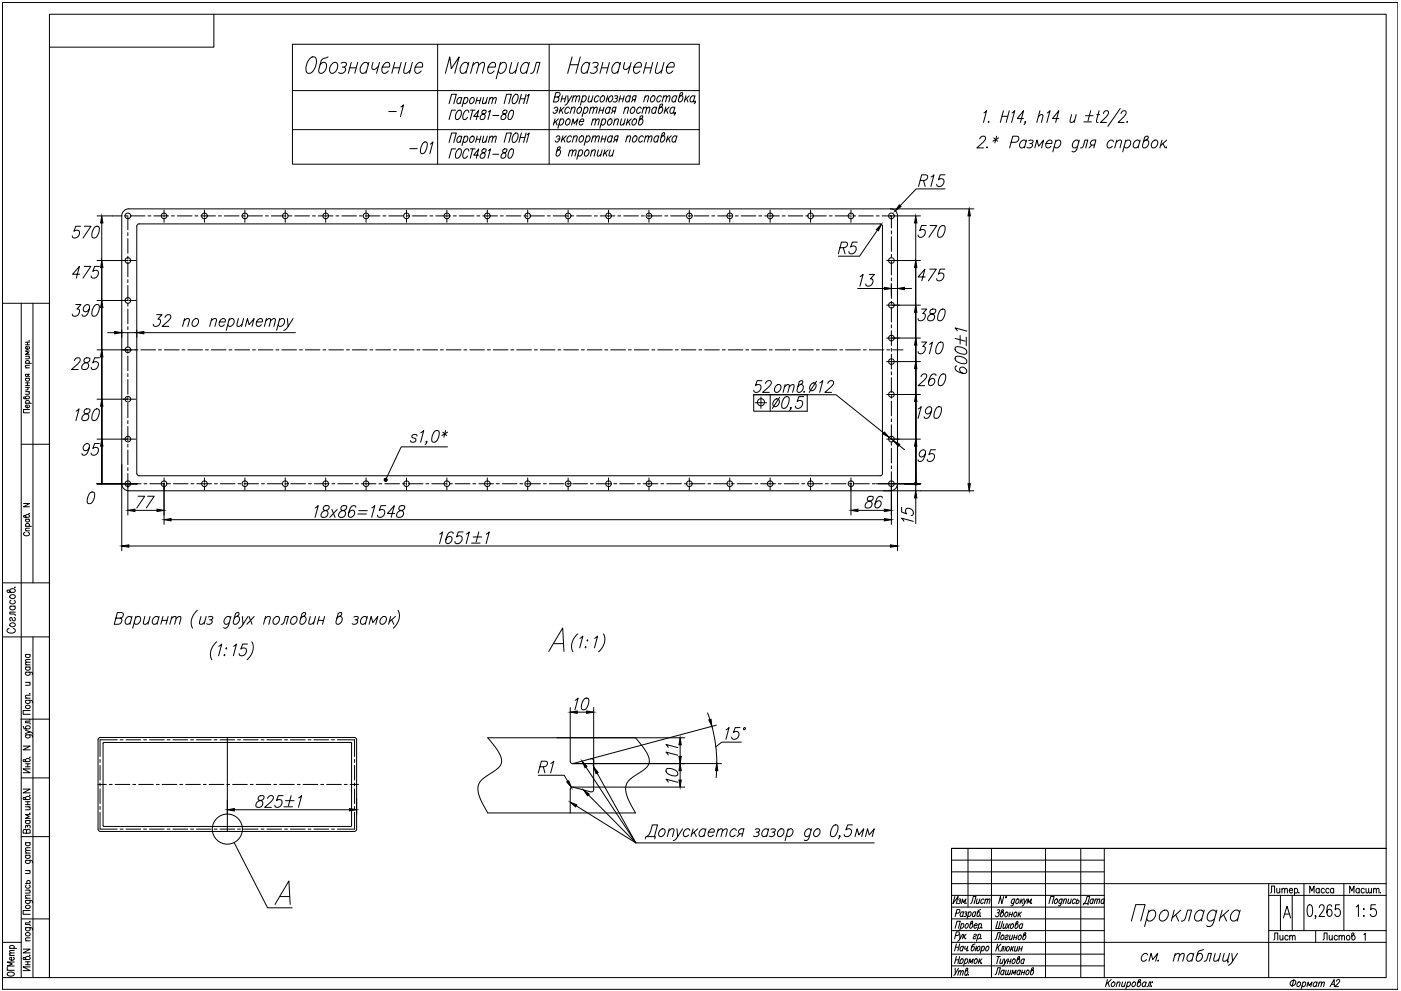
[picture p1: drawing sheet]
<svg xmlns="http://www.w3.org/2000/svg" width="594mm" height="420mm" viewBox="0 0 594 420" stroke-linecap="round" stroke-linejoin="round" font-family="sans-serif">
<defs><g id="words">
<g font-size="14.1">
<text x="187.7" y="34.6">Материал</text>
<text x="478.4" y="394.1">Прокладка</text>
</g>
<g font-size="11.5">
<text x="128.4" y="32.5">Обозначение</text>
<text x="239.5" y="32.5">Назначение</text>
</g>
<text font-size="10.6" x="482.6" y="410.3">см. таблицу</text>
<text font-size="9.3" x="163.7" y="50.8">-1</text>
<g font-size="8.8">
<text x="172.5" y="66.3">-01</text>
<text x="574" y="389.8">1:5</text>
</g>
<text font-size="7.9" x="189.1" y="68.4">ГОСТ481-80</text>
<text font-size="7.5" x="189.1" y="51.9">ГОСТ481-80</text>
<text font-size="7.1" x="458.3" y="384.9">Дата</text>
<g font-size="6.6">
<text x="554.2" y="379.9">Масса</text>
<text x="571.1" y="379.9">Масшт.</text>
</g>
<g font-size="6.2">
<text x="410.3" y="384.2">Лист</text>
<text x="420.9" y="394.8">Шихова</text>
<text x="538.7" y="399.7">Лист</text>
<text x="559.9" y="399.7">Листов</text>
<text x="420.9" y="414.5">Лашманов</text>
</g>
<text font-size="3.1" x="405.3" y="409.9">.</text>
</g></defs>
<!-- layer: 0 -->
<g fill="none" stroke="#000" stroke-width=".42">
<path d="M1 1.1h591.8v418.4h-591.8zM390.2 76.5h1.8a1.26 1.26 0 0 0 1.3-.9 1.26 1.26 0 0 0-.7-1.5h-1.8l-1.3 5M391.6 76.5l.7 2.6M394.8 75l1.3-.9-1.4 5M400.7 74.1h-2l-.8 2.1a1.34 1.34 0 0 1 1.8-.3 1.34 1.34 0 0 1 .5 1.8 1.72 1.72 0 0 1-2.9 .9l-.1-.5M34.1 95.9h-2l-.7 2.2a1.33 1.33 0 0 1 1.7-.4 1.33 1.33 0 0 1 .5 1.8 1.7 1.7 0 0 1-2.9 .9l-.1-.4M35.8 95.9h2.8l-3.4 5M40.3 96.2l.7-.3 .9 .3a4.1 4.1 0 0 1-1.8 4.7l-1-.2a4.7 4.7 0 0 1 1.2-4.5zM41.2 91.5h10.3M43.1 94.5v110.6M52.8 91.5h1.2M54.2 91.5v5.9"/>
<path d="M54.2 98.7v1.2M55.3 91.5h6.2M62.7 91.5h1.3M65.2 91.5h6.3M69.6 89.1v1.8M69.6 91.4v.5M69.6 92.4v1.8M72.7 91.5h1.2M75.2 91.5h6.2M82.7 91.5h1.2M85.2 91.5h6.2M86.7 89.1v1.8"/>
<path d="M86.7 91.4v.5M86.7 92.4v1.8M92.6 91.5h1.3M95.1 91.5h6.3M102.6 91.5h1.2M103.8 89.1v1.8M103.8 91.4v.5M103.8 92.4v1.8M105.1 91.5h6.2M112.6 91.5h1.2M115 91.5h6.3M121 89.1v1.8"/>
<path d="M121 91.4v.5M121 92.4v1.8M122.5 91.5h1.3M125 91.5h6.2M132.5 91.5h1.2M135 91.5h6.2M138.1 89.1v1.8M138.1 91.4v.5M138.1 92.4v1.8M142.4 91.5h1.3M144.9 91.5h6.3M152.4 91.5h1.2"/>
<path d="M154.9 91.5h6.2M155.2 89.1v1.8M155.2 91.4v.5M155.2 92.4v1.8M162.4 91.5h1.2M164.9 91.5h6.2M172.3 91.5h1.3M172.4 89.1v1.8M172.4 91.4v.5M172.4 92.4v1.8M174.8 91.5h6.2M182.3 91.5h1.2"/>
<path d="M184.8 91.5h6.2M189.5 89.1v1.8M189.5 91.4v.5M189.5 92.4v1.8M192.2 91.5h1.3M194.7 91.5h6.3M202.2 91.5h1.3M204.7 91.5h6.2M206.6 89.1v1.8M206.6 91.4v.5M206.6 92.4v1.8M212.2 91.5h1.2"/>
<path d="M214.7 91.5h6.2M222.1 91.5h1.3M223.8 89.1v1.8M223.8 91.4v.5M223.8 92.4v1.8M224.6 91.5h6.3M232.1 91.5h1.2M234.6 91.5h6.2M240.9 89.1v1.8M240.9 91.4v.5M240.9 92.4v1.8M242 91.5h1.3"/>
<path d="M244.5 91.5h6.3M252 91.5h1.3M254.5 91.5h6.2M258 89.1v1.8M258 91.4v.5M258 92.4v1.8M262 91.5h1.2M264.5 91.5h6.2M271.9 91.5h1.3M274.4 91.5h6.3M275.2 89.1v1.8M275.2 91.4v.5"/>
<path d="M275.2 92.4v1.8M281.9 91.5h1.3M284.4 91.5h6.2M291.9 91.5h1.2M292.3 89.1v1.8M292.3 91.4v.5M292.3 92.4v1.8M294.4 91.5h6.2M301.8 91.5h1.3M304.3 91.5h6.2M309.4 89.1v1.8M309.4 91.4v.5"/>
<path d="M309.4 92.4v1.8M311.8 91.5h1.2M314.3 91.5h6.2M321.8 91.5h1.2M324.2 91.5h6.3M326.6 89.1v1.8M326.6 91.4v.5M326.6 92.4v1.8M331.7 91.5h1.3M334.2 91.5h6.2M341.7 91.5h1.2M343.7 89.1v1.8"/>
<path d="M343.7 91.4v.5M343.7 92.4v1.8M344.2 91.5h6.2M351.6 91.5h1.3M354.1 91.5h6.2M360.8 89.1v1.8M360.8 91.4v.5M360.8 92.4v1.8M361.6 91.5h1.2M364.1 91.5h6.2M371.6 91.5h1.2M372.1 97.6l-7.6 11h-9"/>
<path d="M374 91.5h16.3M377.6 88.6h35.4M377.6 91.5v.1M378 91.5v5.1M378 97.9v1.2M388.3 94.5v113.6M392.8 95.6h-2l-.8 2.2a1.33 1.33 0 0 1 1.8-.4 1.33 1.33 0 0 1 .4 1.8 1.7 1.7 0 0 1-2.8 .9l-.1-.4M394.4 95.6h2.8l-3.3 5M399 95.9l.7-.3 .9 .3a4.2 4.2 0 0 1-1.9 4.7l-.9-.2a4.8 4.8 0 0 1 1.2-4.5zM400.7 80.1h-12.2l-6.8 7.1M411 91.5v113.6M33.8 116.3h-3l2.9-3.4-1.4 5"/>
<path d="M35.7 112.9h2.8l-3.3 5M41.2 110.5h13M42.1 112.9h-2l-.7 2.2a1.34 1.34 0 0 1 1.8-.4 1.34 1.34 0 0 1 .4 1.8 1.71 1.71 0 0 1-2.9 .9v-.4M54.2 101.1v6.3M54.2 108.6v1.3M54.2 111.1v6.2M54.2 118.6v1.2M54.7 110.5h.5M55.7 110.5h1.9M356.2 105h1.8a1.26 1.26 0 0 0 1.3-.9 1.26 1.26 0 0 0-.7-1.4h-1.8l-1.3 4.9M357.6 105l.7 2.6M363.5 102.7h-2.1l-.7 2.1a1.34 1.34 0 0 1 1.8-.4 1.34 1.34 0 0 1 .4 1.8 1.71 1.71 0 0 1-2.8 .9l-.1-.4"/>
<path d="M364.7 117.3l1.3-1-1.4 5M368.6 116.3h2.2l-1.7 2h.6a1.82 1.82 0 0 1-.1 2.4 1.82 1.82 0 0 1-2.4 .2l-.1-.5M376 110.5h14.3M378 100.4v6.2M378 107.9v1.2M378 110.3v6.3M378 117.8v1.3M392.3 117.4h-3l2.9-3.3-1.3 5M394.2 114.1h2.8l-3.3 5M400.7 114.1h-2l-.8 2.1a1.33 1.33 0 0 1 1.8-.3 1.33 1.33 0 0 1 .4 1.8 1.72 1.72 0 0 1-2.9 .9v-.5M1 123.6v295.9M1 128.6h20"/>
<path d="M14 128.6v118.5M32.1 129.1h2.2l-1.7 1.9h.6a1.82 1.82 0 0 1-.1 2.4 1.82 1.82 0 0 1-2.4 .2l-.1-.4M37.9 130.8a1.66 1.66 0 0 1-2.3 1.2 1.77 1.77 0 0 1 .1-2.1 1.77 1.77 0 0 1 2-.6 4.1 4.1 0 0 1-1.9 4.8l-.9-.2-.1-.5M40.3 129.3l.7-.2 .9 .2a4.1 4.1 0 0 1-1.8 4.8l-1-.2a4.7 4.7 0 0 1 1.2-4.6zM41.2 127.4h13M51.6 140v3M54.2 121.1v6.2M54.2 128.5v1.3M54.2 131v6.3M54.2 138.5v1.3M54.7 127.4h.5M55.7 127.4h1.9"/>
<path d="M58 140v3M66.4 133.4h2.3l-1.7 1.9h.5a1.81 1.81 0 0 1 0 2.4 1.81 1.81 0 0 1-2.4 .2l-.1-.5M70 134.6a1.27 1.27 0 0 1 1.1-1.2 1.27 1.27 0 0 1 1.4 1l-1.1 1.6-2.6 2.4h2.8M78 136l1.3-.9 1 .2-.7 3.1M78.3 135.1l-.9 3.3M81.9 135.8a1.29 1.29 0 0 1 2-.5 1.89 1.89 0 0 1-.1 2.2 1.89 1.89 0 0 1-2.1 .6 2.01 2.01 0 0 1 .2-2.3zM89.5 136l1.3-.9 .9 .2-.6 3.1M89.8 135.1l-.9 3.3M93.1 136.5h2.4a1.04 1.04 0 0 0-.5-1.4 1.96 1.96 0 0 0-1.8 1.1 1.96 1.96 0 0 0 .3 2.2h.7l1-.7M97.1 135.8a1.27 1.27 0 0 1 1.9-.5 1.89 1.89 0 0 1-.1 2.2 1.89 1.89 0 0 1-2.1 .6l-.2-.4M97.3 135.1l-1.4 5M101.1 135.1l-.6 3 .9 .3 1.3-1"/>
<path d="M103.3 135.1l-.9 3.3M104 138.4l.9-3.3 .7 2.6 2.1-2.6-.8 3.3M108.8 136.5h2.4a1.04 1.04 0 0 0-.4-1.4 1.96 1.96 0 0 0-1.9 1.1 1.96 1.96 0 0 0 .4 2.2h.6l1-.7M112.7 136l1.3-.9 .7 .2-.6 3.1M113 135.1l-.9 3.3M114.8 136l1.2-.9 .8 .2-.7 3.1M118.4 135.8a1.29 1.29 0 0 1 2-.5 1.89 1.89 0 0 1-.1 2.2 1.89 1.89 0 0 1-2.1 .6l-.3-.4M118.6 135.1l-1.3 5M121.9 135.1l.3 3.3 2.1-3.3M122.2 138.4a2.54 2.54 0 0 1-1.9 1.7M363.7 122.3h11.3M376 129.4h14.3"/>
<path d="M378 120.3v6.2M378 127.8v1.2M378 130.3v6.2M378 137.7v1.3M378 122.3h2.6M380.6 120.3v5.1M383.5 122.3h3M390.8 131h2.2l-1.7 1.9h.6a1.82 1.82 0 0 1-.1 2.5 1.82 1.82 0 0 1-2.4 .1l-.1-.4M394.7 131.3a1.03 1.03 0 0 0 0 1.6 1.59 1.59 0 0 1 1.4 2.3 1.59 1.59 0 0 1-2.7 .3 2.35 2.35 0 0 1 2.5-2.6 1.02 1.02 0 0 0 .8-.8 1.02 1.02 0 0 0-.5-1.1zM399 131.3l.7-.3 .9 .3a4.1 4.1 0 0 1-1.9 4.7l-.9-.2a4.8 4.8 0 0 1 1.2-4.5zM10.8 156h1.7M10.8 154h2.5"/>
<path d="M10.8 151h1.7M10.8 145.1h1.7M10.8 146.2h1.7M11.2 154a.7 .7 0 0 1 0-1 .7 .7 0 0 1 1 0 .7 .7 0 0 1-.1 1M11.6 145.1v1.1M11.9 158.7l-.1 .8h-.8l-.2-.8h1.7M11.9 159.3l.6 .4M12 151l.5 .5-.1 .5-1.6 .1M12.1 146.9a.71 .71 0 0 1 .1 1 .71 .71 0 0 1-1 .1 .71 .71 0 0 1-.1-1l.4-.1v1.2M12.4 144.5l-.2 .1M12.5 154.9l-1.5 .1-.2 .5 .5 .5M12.5 148.8h-1.7l1.3 .7-1.3 .7h1.7"/>
<path d="M31.5 152.9a1.27 1.27 0 0 1 1.2-1.2 1.27 1.27 0 0 1 1.3 .9l-1 1.7-2.7 2.4h2.9M36.1 151.9l-.5 1a1.63 1.63 0 0 0 1.7 1.2 1.68 1.68 0 0 1-.3 2.2 1.68 1.68 0 0 1-2.3-.1 2.33 2.33 0 0 1 2.5-2.6 1.36 1.36 0 0 0 .9-1.7l-.6-.2zM41.2 148.3h17.3M42.1 151.7h-2l-.7 2.1a1.33 1.33 0 0 1 1.8-.3 1.33 1.33 0 0 1 .4 1.8 1.72 1.72 0 0 1-2.9 .9v-.5M45.6 141h3M51.6 141h6.4M54.2 141v6.2M54.2 148.5v1.2M54.2 151v6.2M54.2 158.4v1.3M59.7 148.3h6.3M61 141h64.3"/>
<path d="M67.2 148.3h1.3M69.7 148.3h6.2M77.2 148.3h1.2M79.7 148.3h6.2M87.1 148.3h1.3M89.6 148.3h6.2M97.1 148.3h1.2M99.6 148.3h6.2M107 148.3h1.3M109.5 148.3h6.3M117 148.3h1.3M119.5 148.3h6.2"/>
<path d="M127 148.3h1.2M129.5 148.3h6.2M136.9 148.3h1.3M139.4 148.3h6.3M146.9 148.3h1.3M149.4 148.3h6.2M156.9 148.3h1.2M159.3 148.3h6.3M166.8 148.3h1.3M169.3 148.3h6.2M176.8 148.3h1.2M179.3 148.3h6.2"/>
<path d="M186.7 148.3h1.3M189.2 148.3h6.3M196.7 148.3h1.3M199.2 148.3h6.2M206.7 148.3h1.2M209.2 148.3h6.2M216.6 148.3h1.3M219.1 148.3h6.2M226.6 148.3h1.2M229.1 148.3h6.2M236.6 148.3h1.2M239 148.3h6.3"/>
<path d="M246.5 148.3h1.3M249 148.3h6.2M256.5 148.3h1.2M259 148.3h6.2M266.5 148.3h1.2M268.9 148.3h6.3M276.4 148.3h1.3M278.9 148.3h6.2M286.4 148.3h1.2M288.9 148.3h6.2M296.3 148.3h1.3M298.8 148.3h6.2"/>
<path d="M306.3 148.3h1.2M308.8 148.3h6.2M316.3 148.3h1.2M318.7 148.3h6.3M326.2 148.3h1.3M328.7 148.3h6.2M336.2 148.3h1.2M338.7 148.3h6.2M346.1 148.3h1.3M348.6 148.3h6.3M356.1 148.3h1.2M358.6 148.3h6.2"/>
<path d="M366.1 148.3h1.2M368.6 148.3h6.2M376 153.3h14.3M376 143.3h14.3M376 148.3h1.3M378 140.2v6.2M378 147.7v1.2M378 150.2v6.2M378 157.7v1.2M378.5 148.3h4.4M390.5 159.7a1.26 1.26 0 0 1 1.1-1.2 1.26 1.26 0 0 1 1.4 1l-1 1.6-2.7 2.4h2.8M390.8 145h2.2l-1.7 1.9h.6a1.83 1.83 0 0 1-.1 2.4 1.83 1.83 0 0 1-2.4 .2l-.1-.5"/>
<path d="M394.2 146l1.2-1-1.3 5M396.9 159.2l-.1-.4-.9-.3a4.1 4.1 0 0 0-1.9 4.8 1.64 1.64 0 0 0 2.1-.7 1.64 1.64 0 0 0-.5-2.2 1.98 1.98 0 0 0-1.8 1.5M398.2 145.3l.7-.3 .9 .3a4.1 4.1 0 0 1-1.9 4.7l-.9-.2a4.7 4.7 0 0 1 1.2-4.5zM399.2 158.8l.7-.3 .9 .3a4.1 4.1 0 0 1-1.8 4.7l-1-.2a4.8 4.8 0 0 1 1.2-4.5zM405 143.5l4.3 1.1M405.2 151.2a4.1 4.1 0 0 1 4.8 1.9l-.3 .9a4.1 4.1 0 0 1-4.7-1.8zM405.2 147.2a4.2 4.2 0 0 1 4.8 1.8l-.3 1a4.2 4.2 0 0 1-4.7-1.9zM405.7 155.2h-.5l-.2 1a4.2 4.2 0 0 0 4.7 1.9 1.63 1.63 0 0 0-.7-2.1 1.63 1.63 0 0 0-2.1 .5 1.87 1.87 0 0 0 1.4 1.8M405.9 140.3l-.9-1.3 5 1.4M407.1 142.2v3.7M409.7 142.9v3.7M10.8 168.7a.76 .76 0 0 1 .9-.8 .76 .76 0 0 1 .5 1.1l-2 .1-.2-.6 .6-.1 .6 .7"/>
<path d="M10.8 171h2.5M10.8 166h1.7M10.8 164.2h1.7M10.8 162.3h1.7M10.8 163.4h1.7M10.8 160.4h1.7M11.2 171a.7 .7 0 0 1 0-1 .7 .7 0 0 1 1 0 .7 .7 0 0 1-.1 1M11.2 160.4a.71 .71 0 0 0-.1 1 .71 .71 0 0 0 1.1 0 .71 .71 0 0 0-.1-1M11.4 164.2l.5 .9-1.1 .2M11.6 162.3v1.1M12 166l.5 .6-.1 .5-1.6 .1M12.1 171.7a.71 .71 0 0 1 .1 1 .71 .71 0 0 1-1 .1 .71 .71 0 0 1-.1-1l.4-.1v1.2"/>
<path d="M12.5 173.6h-2.5v1.4h2.5M32.3 174.3l1.2-1-1.3 5M36.1 173.6l-.5 .9a1.63 1.63 0 0 0 1.7 1.2 1.69 1.69 0 0 1-.3 2.3 1.69 1.69 0 0 1-2.3-.1 2.36 2.36 0 0 1 2.6-2.6 1.02 1.02 0 0 0 .8-.9 1.02 1.02 0 0 0-.5-1.1zM40.3 173.6l.7-.3 .9 .3a4.1 4.1 0 0 1-1.8 4.7l-1-.2a4.7 4.7 0 0 1 1.2-4.5zM41.2 169.2h13M54.2 160.9v6.2M54.2 168.4v1.2M54.2 170.9v6.2M54.2 178.3v1.3M54.7 169.2h.5M55.7 169.2h1.9M319.6 167.4h34.9l20.2 16.2"/>
<path d="M319.6 167.4h22.7v6.9h-22.7zM320.3 170.7h4.8M322.7 168.3v4.8M323.1 161.4h-2l-.8 2.1a1.33 1.33 0 0 1 1.8-.3 1.33 1.33 0 0 1 .5 1.7 1.72 1.72 0 0 1-2.9 1l-.1-.5M324.6 162.6a1.27 1.27 0 0 1 1.1-1.2 1.27 1.27 0 0 1 1.4 .9l-1.1 1.7-2.6 2.4h2.8M326.6 167.4v6.9M328.9 163.8a1.32 1.32 0 0 1 2-.5 1.91 1.91 0 0 1-.1 2.2 1.91 1.91 0 0 1-2.1 .6 2.01 2.01 0 0 1 .2-2.3zM332.7 164l1.3-1 .7 .3-.6 3.1M332.9 163l-.9 3.4M334.7 164l1.3-1 .7 .3-.6 3.1M339.4 163h.6a1.84 1.84 0 0 1 .3 2.3 1.84 1.84 0 0 1-2.1 .8l-.2-.7 .9-3.5a.98 .98 0 0 1 1.5-.3 1.56 1.56 0 0 1-1.5 1.7l-.5 .5M341 165.9l-.1 .5 .3-.3"/>
<path d="M343.8 163a1.31 1.31 0 0 1 2-.4 1.89 1.89 0 0 1-.1 2.2 1.89 1.89 0 0 1-2.1 .6 1.93 1.93 0 0 1 .2-2.4zM346.2 161.6l-3.1 4.8M347.6 162.3l1.3-.9-1.3 5M351 162.6a1.26 1.26 0 0 1 1.2-1.2 1.26 1.26 0 0 1 1.3 .9l-1 1.7-2.7 2.4h2.8M376 167.3h14.3M378 160.1v6.3M378 167.6v1.3M378 170.1v6.2M378 177.6v1.2M389.4 173.4l1.2-1-1.3 5M395 174.1a1.65 1.65 0 0 1-2.3 1.2 1.77 1.77 0 0 1 .1-2.1 1.77 1.77 0 0 1 2-.6 4.2 4.2 0 0 1-1.9 4.8l-.9-.2-.1-.5M397.4 172.6l.7-.2 .9 .2a4.2 4.2 0 0 1-1.8 4.8l-1-.2a4.8 4.8 0 0 1 1.2-4.6z"/>
<path d="M9 188.4h12M37.9 189.7a1.65 1.65 0 0 1-2.4 1.2 1.78 1.78 0 0 1 .2-2.1 1.78 1.78 0 0 1 2-.6 4.2 4.2 0 0 1-1.9 4.8l-1-.2v-.5M41.2 186.2h13M42.1 188h-2l-.7 2.2a1.33 1.33 0 0 1 1.7-.4 1.33 1.33 0 0 1 .5 1.8 1.7 1.7 0 0 1-2.9 .9v-.4M51.6 196.9v36.6M54.2 180.8v6.3M54.2 188.3v1.3M54.2 190.8v6.2M54.2 198.3v1.2M54.7 186.2h.5M55.7 186.2h1.9M176.8 184.9l-.1-.5a1.26 1.26 0 0 0-1.3-.1 1.26 1.26 0 0 0-.7 1.1l1.6 .7 .1 .5a1.21 1.21 0 0 1-1.1 .9 1.21 1.21 0 0 1-1.2-.7"/>
<path d="M178.4 183.5l1.3-1-1.3 5M181 187.3l-.2 .2-.2-.2 .3-.3 .1 .3-.7 1.2M184.5 182.8l.6-.3 1 .3a4.1 4.1 0 0 1-1.9 4.7l-1-.2a4.8 4.8 0 0 1 1.3-4.5zM187.8 183.2l1.6 1.5M189 182.5l-.8 2.9M189.8 189.5h-19.7l-6.6 13.9M189.8 183.2l-2.4 1.5M376 186.2h14.3M377 185.4l1.9 1.5M378 180.1v6.2M378 187.6v1.2M378 190v6.3"/>
<path d="M378 197.5v1.2M378 200v22.3M380.6 196.9v36.6M381.2 188.8l2.4 1.9M392.4 192.3a1.66 1.66 0 0 1-2.3 1.2 1.76 1.76 0 0 1 .1-2 1.76 1.76 0 0 1 2-.6 4.1 4.1 0 0 1-1.9 4.8l-.9-.3-.1-.4M396.7 190.7h-2l-.8 2.1a1.33 1.33 0 0 1 1.8-.3 1.33 1.33 0 0 1 .4 1.7 1.72 1.72 0 0 1-2.8 1l-.1-.5M10 213.5h2.5l-2.5 1.4h2.5M10.8 218.9a.76 .76 0 0 1 .9-.8 .76 .76 0 0 1 .5 1.1l-2 .1-.2-.6 .6-.1 .6 .7M12.4 217.6l-.2 .1M41.2 205.1h18.6M54.2 200.8v17.6M57.2 216.4h9.4"/>
<path d="M58.5 210.4h2.9l-3.4 5M61.1 205.1h1.2M62.6 210.4h2.8l-3.4 5M63.5 205.1h6.3M69.6 202.6v1.9M69.6 205v17.3M71 205.1h1.3M73.5 205.1h6.2M81 205.1h1.2M83.5 205.1h6.2M86.7 202.6v1.9M86.7 205v.5"/>
<path d="M86.7 206v1.8M90.9 205.1h1.3M93.4 205.1h6.3M100.9 205.1h1.3M103.4 205.1h6.2M103.8 202.6v1.9M103.8 205v.5M103.8 206v1.8M110.9 205.1h1.2M113.4 205.1h6.2M120.8 205.1h1.3M121 202.6v1.9"/>
<path d="M121 205v.5M121 206v1.8M123.3 205.1h6.2M130.8 205.1h1.2M133.3 205.1h6.2M133.7 215.3l1.2-.9-1.3 4.9M137.5 214.6l-.5 1a1.63 1.63 0 0 0 1.8 1.1 1.69 1.69 0 0 1-.4 2.3 1.69 1.69 0 0 1-2.2-.1 2.33 2.33 0 0 1 2.5-2.6 1.02 1.02 0 0 0 .8-.9 1.02 1.02 0 0 0-.5-1zM138.1 202.6v1.9M138.1 205v.5M138.1 206v1.8M140.7 216l1.4 3.3M140.8 205.1h1.2"/>
<path d="M143 216l-3.1 3.3M143.2 205.1h6.3M145 214.6a1.03 1.03 0 0 0-.1 1.7 1.6 1.6 0 0 1 1.4 2.3 1.6 1.6 0 0 1-2.7 .3 2.33 2.33 0 0 1 2.5-2.6 1.35 1.35 0 0 0 .9-1.7l-.6-.2zM150.7 205.1h1.3M150.9 215.1l-.1-.5-.9-.2a4.2 4.2 0 0 0-1.9 4.7 1.76 1.76 0 0 0 2-.5 1.76 1.76 0 0 0 .1-2.1 1.52 1.52 0 0 0-2.3 1.2M151.7 217.9h3.7M152.1 216.5h3.7M153.2 205.1h6.2M155.2 202.6v1.9M155.2 205v.5M155.2 206v1.8M157.7 215.3l1.2-.9-1.3 4.9"/>
<path d="M160.7 205.1h1.2M163.2 205.1h6.2M163.6 214.4h-2l-.8 2.1a1.33 1.33 0 0 1 1.8-.3 1.33 1.33 0 0 1 .4 1.7 1.72 1.72 0 0 1-2.8 1l-.1-.5M167.3 217.7h-3l2.9-3.3-1.3 4.9M169.6 214.6a1.03 1.03 0 0 0-.1 1.7 1.6 1.6 0 0 1 1.4 2.3 1.6 1.6 0 0 1-2.7 .3 2.33 2.33 0 0 1 2.5-2.6 1.36 1.36 0 0 0 .9-1.7l-.6-.2zM170.7 205.1h1.2M172.4 202.6v1.9M172.4 205v.5M172.4 206v1.8M173.1 205.1h6.3M180.6 205.1h1.2M183.1 205.1h6.2"/>
<path d="M189.5 202.6v1.9M189.5 205v.5M189.5 206v1.8M190.6 205.1h1.2M193 205.1h6.3M200.5 205.1h1.3M203 205.1h6.2M206.6 202.6v1.9M206.6 205v.5M206.6 206v1.8M210.5 205.1h1.2M213 205.1h6.2"/>
<path d="M220.5 205.1h1.2M222.9 205.1h6.3M223.8 202.6v1.9M223.8 205v.5M223.8 206v1.8M230.4 205.1h1.3M232.9 205.1h6.2M240.4 205.1h1.2M240.9 202.6v1.9M240.9 205v.5M240.9 206v1.8M242.9 205.1h6.2"/>
<path d="M250.3 205.1h1.3M252.8 205.1h6.2M258 202.6v1.9M258 205v.5M258 206v1.8M260.3 205.1h1.2M262.8 205.1h6.2M270.3 205.1h1.2M272.8 205.1h6.2M275.2 202.6v1.9M275.2 205v.5M275.2 206v1.8"/>
<path d="M280.2 205.1h1.3M282.7 205.1h6.2M290.2 205.1h1.2M292.3 202.6v1.9M292.3 205v.5M292.3 206v1.8M292.7 205.1h6.2M300.2 205.1h1.2M302.6 205.1h6.3M309.4 202.6v1.9M309.4 205v.5M309.4 206v1.8"/>
<path d="M310.1 205.1h1.2M312.6 205.1h6.2M320.1 205.1h1.2M322.6 205.1h6.2M326.6 202.6v1.9M326.6 205v.5M326.6 206v1.8M330 205.1h1.3M332.5 205.1h6.3M340 205.1h1.2M342.5 205.1h6.2M343.7 202.6v1.9"/>
<path d="M343.7 205v.5M343.7 206v1.8M350 205.1h1.2M352.5 205.1h6.2M359.9 205.1h1.3M360.8 202.6v1.9M360.8 205v13.4M362.4 205.1h6.2M363.8 216.4h11.2M368.2 210.6a1.01 1.01 0 0 0 0 1.7 1.6 1.6 0 0 1 1.3 2.3 1.6 1.6 0 0 1-2.6 .3 2.36 2.36 0 0 1 2.5-2.6 1.01 1.01 0 0 0 .8-.8 1.01 1.01 0 0 0-.5-1.1zM369.9 205.1h1.2M371.5 205.1h19.1"/>
<path d="M374.1 211.1v-.5l-1-.2a4.2 4.2 0 0 0-1.9 4.8 1.64 1.64 0 0 0 2.1-.8 1.64 1.64 0 0 0-.5-2.1 1.86 1.86 0 0 0-1.8 1.4M374.2 200.7l-.3 .7-.7 .3M374.6 208.1h38.4M382.3 215.1v2l2.2 .8a1.33 1.33 0 0 1-.4-1.8 1.33 1.33 0 0 1 1.8-.5 1.72 1.72 0 0 1 .9 2.9l-.4 .1M388.3 211.1v10.9M10.6 225.7a.77 .77 0 0 0-.6 .9 .77 .77 0 0 0 1 .6h.5a.77 .77 0 0 0 1-.6 .77 .77 0 0 0-.6-.9M10.8 225.1h1.7M10.8 223.2h2.5M10.8 220.1h1.7M11.2 223.2a.7 .7 0 0 1 0-1.1 .7 .7 0 0 1 1 0 .7 .7 0 0 1-.1 1.1M11.2 220.1a.7 .7 0 0 0 0 1 .7 .7 0 0 0 1 0 .7 .7 0 0 0-.1-1M12.5 224l-1.5 .1-.2 .5 .5 .5"/>
<path d="M54.6 231.5h323M72.5 220.3h302.5M186.4 226.5l1.3-1-1.3 5M192.2 226.2l-.1-.4-1-.3a4.2 4.2 0 0 0-1.8 4.8 1.64 1.64 0 0 0 2.1-.7 1.64 1.64 0 0 0-.6-2.2 1.94 1.94 0 0 0-1.8 1.4M196.4 225.5h-2l-.8 2.2a1.33 1.33 0 0 1 1.8-.4 1.33 1.33 0 0 1 .4 1.8 1.72 1.72 0 0 1-2.8 .9l-.1-.5M197.7 226.5l1.3-1-1.3 5M199.9 230.3h3.7M200.6 227.7h3.7M203 225.5l-1.1 4.3M206.2 226.5l1.3-1-1.4 5M383.3 221l-1-1.3 5 1.3M1 247.1h20"/>
<path d="M4.2 250.6a1.09 1.09 0 0 1 1.2-1.1 1.09 1.09 0 0 1 .9 1.4l-.5 .3h-2.5l-.3-.8 .8-.2 .9 1M4.2 257h2.3M4.3 252.5a1.04 1.04 0 0 1 1.6-.4 1.04 1.04 0 0 1 .1 1.6l-.8 .1a.93 .93 0 0 1-1-1.1zM4.7 257l-.4 .3a1.1 1.1 0 0 0 .6 1.3 1.1 1.1 0 0 0 1.4-.4 .73 .73 0 0 0-.3-1.2M4.7 254.5l-.4 .2a1.04 1.04 0 0 0 1 1.4 1.04 1.04 0 0 0 1-1.4l-.3-.2M6.3 248.9v.3l-.2-.2M6.5 259.5h-2.3v.8l2.1 .1 .2 .6M1 270h20M3.8 266.4a1.03 1.03 0 0 0-.8 1.3 1.03 1.03 0 0 0 1.3 .7h.9a1.03 1.03 0 0 0 1.3-.7 1.03 1.03 0 0 0-.8-1.3M4.3 264.4a1.04 1.04 0 0 1 1.6-.3 1.04 1.04 0 0 1 .1 1.5l-.8 .2a.87 .87 0 0 1-.9-.4 .87 .87 0 0 1 0-1zM6 261.8a.75 .75 0 0 1 .5 .8 .75 .75 0 0 1-.7 .6l-1.1-1.4a.77 .77 0 0 0-.6 .7 .77 .77 0 0 0 .6 .7M10.8 277.5h2"/>
<path d="M11.2 277.5l-.2 .2a.9 .9 0 0 0 .8 1.1 .9 .9 0 0 0 .9-1.1l-.3-.2M12.8 279.6l-1.8 .1-.2 .5 .6 .6M232.7 276.2l5.9-10 .5 10M234.8 272.9h4M10.8 296.9l2.7 .1 .3 .4-.1 .6M10.8 285l2.7 .1 .3 .3-.1 .6M10.8 296h2M10.8 289.3h2M10.8 282.8h2M10.8 281.9h2M11 299.3a.89 .89 0 0 1 1.3-.3 .89 .89 0 0 1 .1 1.3h-1.2l-.4-.4zM11.2 296.9l-.2 .3a.9 .9 0 0 0 .8 1.1 .9 .9 0 0 0 .9-1.1l-.3-.3"/>
<path d="M11.2 285l-.2 .2a.9 .9 0 0 0 .8 1.1 .9 .9 0 0 0 .9-1.1l-.3-.2M11.2 282.8l-.2 .2a.9 .9 0 0 0 .8 1.2 .9 .9 0 0 0 .9-1.2l-.3-.2M12.2 289.3l.6 .6-.1 .5-1.9 .1M12.7 294.1l-.2 .1M12.8 294.8l-1.8 .1-.2 .5 .6 .6M12.8 280.8l-1.8 .1-.2 .4 .6 .6M241.8 299.9v12.9M243.9 296.9l1.2-.9-1.3 4.9M247.9 296.2l.7-.2 .9 .2a4.2 4.2 0 0 1-1.9 4.7l-.9-.2a4.7 4.7 0 0 1 1.2-4.5zM251.7 299.9v26.5M8.8 304.9h12.2M9.8 316.3h3l-3 1.6h3"/>
<path d="M9.8 307.9l.7 1.1 2.2-.2a.9 .9 0 0 0-.9-1.1 .9 .9 0 0 0-.8 1.1l.2 .2M10.8 311.5l2.7 .2 .3 .3-.1 .6M10.8 309.6l2 .7-2 .7M11.2 311.5l-.2 .3a.9 .9 0 0 0 .8 1.1 .9 .9 0 0 0 .9-1.1l-.3-.3M12.7 305.1l-.2 .1M12.8 310.3l1 .8M12.8 305.7h-2v.7l1.9 .1 .1 .5M12.8 301.3h-3v1.5h3M49.7 313.7h-7.3v7.1M50.9 313.7h1.3M53.4 313.7h6.3M60.9 313.7h1.3"/>
<path d="M63.4 313.7h6.2M70.9 313.7h1.2M73.3 313.7h6.3M80.8 313.7h1.3M83.3 313.7h6.2M90.8 313.7h1.2M93.3 313.7h6.2M96.4 314.8v35.6M100.8 313.7h1.2M103.2 313.7h6.3M110.7 313.7h1.3M113.2 313.7h6.2"/>
<path d="M120.7 313.7h1.2M123.2 313.7h6.2M130.6 313.7h1.3M133.1 313.7h6.2M140.6 313.7h1.2M143.1 313.7h7.3v7.1M206.8 312.8l4.7 6.3a4.9 4.9 0 0 1-1.6 7.6l-1.1 .7a11.2 11.2 0 0 0-6 5.5l-.1 2.1 .4 2.2 1.6 3.7 2.1 3.8M236.1 312.8h54.3M244.8 301.9h4M269.5 312.8l4.7 6.3a4.9 4.9 0 0 1-1.7 7.6l-1 .7a12 12 0 0 0-5.9 5.1 10.5 10.5 0 0 0 1.8 8.4l2.1 3.8M283.4 316.9l-1-1.3 5 1.4M288.4 315.8v5"/>
<path d="M300.1 302.2l.9 2.9M301.9 307.9l1.6 8.5 .5 7.3M303.8 307.4l-53.3 14.3M307.9 309.4l1.2-.9-1.3 5M313.8 308.5h-2l-.8 2.1a1.33 1.33 0 0 1 1.8-.3 1.33 1.33 0 0 1 .4 1.7 1.72 1.72 0 0 1-2.8 1l-.1-.5M314.4 314.7h-8.4l-2.5 1.9M9 329.8h12M9.8 334.6h3l-3 1.6h3M10.8 322.5a.94 .94 0 0 1 1.1-1 .94 .94 0 0 1 .8 1.2l-2.6 .2-.3-.6 .7-.2 .7 .8M10.8 338.6a.94 .94 0 0 1 1.1-1 .94 .94 0 0 1 .8 1.2l-2.6 .2-.3-.7 .7-.1 .7 .8M10.8 323.8h2M10.8 325.1h2"/>
<path d="M10.8 339.9h2M11.8 323.8v1.3M11.8 339.9v1.3M12.7 321l-.2 .1M12.7 337.1l-.2 .1M12.8 326h-3l3 1.6h-3M41.6 332.6h3.5M42.4 322v1.3M42.4 324.5v6.2M42.4 332v1.2M42.4 334.5v6.2M46.3 332.6h1.3"/>
<path d="M48.8 332.6h6.3M56.3 332.6h1.3M58.8 332.6h6.2M66.3 332.6h1.2M68.8 332.6h6.2M76.2 332.6h1.3M78.7 332.6h6.2M86.2 332.6h1.2M88.7 332.6h6.2M96.2 332.6h1.2M98.6 332.6h6.3M106.1 332.6h1.3"/>
<path d="M108.6 332.6h6.2M109.9 337.6l-.5 .9a1.63 1.63 0 0 0 1.7 1.2 1.69 1.69 0 0 1-.3 2.3 1.69 1.69 0 0 1-2.3-.2 2.36 2.36 0 0 1 2.5-2.6 1.02 1.02 0 0 0 .9-.8 1.02 1.02 0 0 0-.5-1.1zM113.5 338.5a1.26 1.26 0 0 1 1.1-1.2 1.26 1.26 0 0 1 1.3 1l-1 1.6-2.7 2.4h2.9M116.1 332.6h1.2M118.6 332.6h6.2M120 337.3h-2l-.8 2.2a1.33 1.33 0 0 1 1.8-.4 1.33 1.33 0 0 1 .5 1.8 1.72 1.72 0 0 1-2.9 .9l-.1-.4M121.1 339.5h3.6M123.5 337.3l-1.2 4.3M126.1 332.6h1.2M126.6 338.3l1.3-1-1.3 5M128.5 332.6h6.3M136 332.6h1.3"/>
<path d="M138.5 332.6h6.2M146 332.6h1.2M148.4 332.6h3.6M150.4 322v1.3M150.4 324.5v6.2M150.4 332v1.2M150.4 334.5v6.2M151.2 338.4v6.9M228.2 328.7h11l1.6 2.6M228.9 325.1h1.9a1.26 1.26 0 0 0 1.2-.9 1.26 1.26 0 0 0-.6-1.5h-1.8l-1.4 5M230.4 325.1l.7 2.6M233.6 323.7l1.2-1-1.3 5"/>
<path d="M242.8 333.7h47.6M248.5 325.2l21.1 32.2M249.5 337l20.1 20.4M253.2 327.8l16.4 29.6M282.7 326a4.1 4.1 0 0 1 4.7 1.9l-.2 .9a4.1 4.1 0 0 1-4.8-1.9zM283.4 331.6l-1-1.3 5 1.4M283.4 320.1l-1-1.2 5 1.3M288.4 326.7v4M290.4 323.7h-47.6h63.2M303.9 326.7l-.2 3M9 354.7h12M10.8 347.9h2"/>
<path d="M10.8 342.1h2M10.8 341.2h2M10.8 357.2h2M11.2 352.2l-.5-.6-.7 .3-.2 1.3h3v-1l-.6-.6-.8 .3-.2 1.3M11.2 347.9l-.2 .2a.89 .89 0 0 0 .8 1.2 .89 .89 0 0 0 .9-1.2l-.3-.2M11.2 357.2l-.2 .3a.9 .9 0 0 0 .8 1.1 .9 .9 0 0 0 .9-1.1l-.3-.3M11.7 350.3l.5-.5 .5 .2v1.1M11.7 350.6l-.2-.6h-.5v1.1M12.2 342.1l.6 .5-.1 .6-1.9 .1M12.7 344.7l-.2 .1M12.8 345.4h-2l1.6 .8-1.6 .8h2M12.8 359.4l-1.8 .1-.2 .5 .6 .5"/>
<path d="M42.4 341.9v1.3M42.4 344.4v7.1h7.3M50.9 351.5h1.3M53.4 351.5h6.3M60.9 351.5h1.3M63.4 351.5h6.2M70.9 351.5h1.2M73.3 351.5h6.3M80.8 351.5h1.3M83.3 351.5h6.2M90.8 351.5h1.2M93.3 351.5h6.2"/>
<path d="M99.3 357.2l14.2 27.7h10.4M99.4 343.3h48.8M100.8 351.5h1.2M103.2 351.5h6.3M110.7 351.5h1.3M113.2 351.5h6.2M120.4 342.1h3.6M120.7 351.5h1.2M123.2 351.5h6.2M130.6 351.5h1.3M133.1 351.5h6.2M140.6 351.5h1.2"/>
<path d="M150.4 341.9v1.3M150.4 344.4v7.1h-7.3M244.3 341.7l25.3 15.7h101.1M273.6 355.7l.3-1h4l-.3 1M274.3 354.7a6.4 6.4 0 0 0 2.3-5h2.2l-1.3 5M279.8 352.1a1.27 1.27 0 0 1 1.9-.5 1.89 1.89 0 0 1 0 2.2 1.89 1.89 0 0 1-2.1 .7 1.93 1.93 0 0 1 .2-2.4zM283.6 352.3l1.2-.9 1 .2-.7 3.1M283.8 351.4l-.9 3.3M287 351.4l.4 3.3 2.1-3.3M287.4 354.7a2.54 2.54 0 0 1-1.9 1.7M292.5 352.1l-.3-.5a1.82 1.82 0 0 0-2.1 .8 1.82 1.82 0 0 0 .3 2.3h.6l1-.7M293.9 351.4l-.9 3.3"/>
<path d="M294.3 352.8l.9 1.9M295.9 351.4l-2.6 2.4M299.2 352.1l-.3-.5a1.83 1.83 0 0 0-2.2 .8 1.83 1.83 0 0 0 .3 2.3h.7l.9-.7M299.3 351.4l-.8 3.3M300.4 352.8h2.4a1.04 1.04 0 0 0-.4-1.4 1.96 1.96 0 0 0-1.9 1.1 1.96 1.96 0 0 0 .4 2.2h.6l1-.7M304.3 352.3l1.3-.9 .7 .2-.6 3.1M304.6 351.4l-.9 3.3M306.4 352.3l1.2-.9 .8 .2-.7 3.1M312.3 352.1l-.3-.5a1.82 1.82 0 0 0-2.2 .8 1.82 1.82 0 0 0 .3 2.3h.7l.9-.7M313.7 353.5l-1.1 1.2M314.9 353.5h-1.2l-.5-.4v-.8l1.1-.9h1.2l-.9 3.3M320.3 351.6l.6-.2 1.2 .2-.3 1-1.1 .2"/>
<path d="M321.3 352.8l.5 .5a1.43 1.43 0 0 1-.8 1.3 1.43 1.43 0 0 1-1.5-.1M325.8 352.1l-.3-.5a1.82 1.82 0 0 0-2.2 .8 1.82 1.82 0 0 0 .4 2.3h.6l1-.7M326 351.4l-.9 3.3M326.9 351.6l.7-.2 1.1 .2-.2 1-1.1 .2M328 352.8l.5 .5a1.42 1.42 0 0 1-.8 1.3 1.42 1.42 0 0 1-1.6-.1M330.2 352.1a1.29 1.29 0 0 1 2-.5 1.89 1.89 0 0 1-.1 2.2 1.89 1.89 0 0 1-2.1 .7 1.93 1.93 0 0 1 .2-2.4zM334 352.1a1.27 1.27 0 0 1 2-.5 1.89 1.89 0 0 1-.1 2.2 1.89 1.89 0 0 1-2.1 .7l-.3-.5M334.2 351.4l-1.3 5M343.9 352.1l-.3-.5a1.82 1.82 0 0 0-2.1 .8 1.82 1.82 0 0 0 .3 2.3h.6l1-.7M344.1 351.4l-1 3.8a1.38 1.38 0 0 1-2.1 .9M345.5 352.1a1.27 1.27 0 0 1 2-.5 1.89 1.89 0 0 1-.1 2.2 1.89 1.89 0 0 1-2.1 .7 1.93 1.93 0 0 1 .2-2.4zM353.6 350l.6-.3 1 .3a4.1 4.1 0 0 1-1.9 4.7l-1-.2a4.8 4.8 0 0 1 1.3-4.5z"/>
<path d="M356.2 354.5l-.3 .2-.1-.2 .3-.3 .1 .3-.7 1.2M361.5 349.7h-2l-.8 2.2a1.33 1.33 0 0 1 1.8-.4 1.33 1.33 0 0 1 .4 1.8 1.72 1.72 0 0 1-2.8 .9l-.1-.4M362.6 354.7l.9-3.3 .7 2.6 2.1-2.6-.9 3.3M367 354.7l.9-3.3 .7 2.6 2.1-2.6-.9 3.3M10.8 364.8l2.7 .1 .3 .3-.1 .6M10.8 377.4h2M10.8 374.6h2M10.8 369.1h2M10.8 362.6h2M10.8 361.7h2M11.2 375.2l-.2 .3a.9 .9 0 0 0 .8 1.1 .9 .9 0 0 0 .9-1.1l-.3-.3M11.2 364.8l-.2 .2a.9 .9 0 0 0 .8 1.1 .9 .9 0 0 0 .9-1.1l-.3-.2"/>
<path d="M11.2 362.6l-.2 .2a.89 .89 0 0 0 .8 1.2 .89 .89 0 0 0 .9-1.2l-.3-.2M11.7 374.6a.73 .73 0 0 1 0-1.2 .73 .73 0 0 1 1.1 .4l-.3 .8M12.2 377.4l.6 .6-.1 .5-1.9 .1M12.2 369.1l.6 .5-.1 .6-1.9 .1M12.8 379.6l-1.8 .1-.2 .6 .6 .5M12.8 360.5l-1.8 .2-.2 .4 .6 .6M403.5 364.7h64.8M403.5 369.6h64.8M403.5 374.6h64.8M543 379.6v15M547.9 379.6v15M1 399.5h8"/>
<path d="M10.8 393.3l2.7 .1 .3 .4-.1 .5M10.8 381.7l2.7 .1 .3 .4-.1 .5M10.8 398.9h2M10.8 380.8h2M11 395.7a.89 .89 0 0 1 1.3-.3 .89 .89 0 0 1 .1 1.3h-1.2l-.4-.4zM11 384.1a.88 .88 0 0 1 1.3-.3 .88 .88 0 0 1 .1 1.3h-1.2l-.4-.4zM11.2 393.3l-.2 .2a.9 .9 0 0 0 .8 1.2 .9 .9 0 0 0 .9-1.2l-.3-.2M11.2 381.7l-.2 .2a.9 .9 0 0 0 .8 1.2 .9 .9 0 0 0 .9-1.2l-.3-.2M12.7 390.6l-.2 .1M12.8 397.6l-1.8 .1-.2 .6 .6 .6M12.8 391.3h-2v.6l1.9 .1 .1 .5M12.8 386.1h-3v1.5h3"/>
<path d="M116.6 383.4l5.9-9.9 .5 9.9M118.7 380.1h4M403.5 389.6h64.8M403.5 394.6h64.8M403.5 399.5h64.8M404.9 380.1l-.8 3 2.2-3-.8 3M405 393.6l.8-3h1.4l-.8 3M405.2 396.6l1.2-.1 .3-1.3-1.1-.1-.8 3M405.4 387.2l1.2-.2 .4-1.3-1.2-.1-.8 3M406.5 381.2h.9l-.2 .6-.5 .2M407 382a.7 .7 0 0 1 0 .9 .7 .7 0 0 1-1 .1M407 396.1l.1 2 1.1-2"/>
<path d="M407.1 398.1l-1 .9M407.6 392l.5-.4a.99 .99 0 0 1 .5 1.2 .99 .99 0 0 1-1.2 .6l-.1-.3M407.7 383.1l.5-2 .3 1.6 1.1-1.6-.5 2M407.7 391.6l-.8 3M408.5 387l-.1-.3a1 1 0 0 0-1.2 .7 1 1 0 0 0 .5 1.2l.5-.5M408.6 386.6l-.5 2M408.7 396.1l-.5 2M408.9 396.9l.3 1.2M409.1 386.7h.9l-.2 .6-.5 .1M409.5 397.8l.1 .1M409.6 387.4a.7 .7 0 0 1 0 1 .7 .7 0 0 1-1 0M409.7 396.1l-1.4 1.4"/>
<path d="M409.8 391.7l.2-.1a.99 .99 0 0 1 .5 1.2 .99 .99 0 0 1-1.2 .6l-.1-.7zM410.7 387l.5-.4a1 1 0 0 1 .5 1.2 1 1 0 0 1-1.2 .6l-.1-.3M410.8 386.6l-.8 3M411.9 391.6a.99 .99 0 0 1 .5 1.2 .99 .99 0 0 1-1.2 .6l.5-2.5 .7-.3-.1 .7-.9 .7M412.9 396.5l.6-.4 .5 .1-.1 .6-1 .4-.2 .7 .5 .2 .6-.5M413.1 392.4h1.2v-.7a1 1 0 0 0-1.2 .6 1 1 0 0 0 .5 1.3l.5-.5M413.7 387l-.1-.3a1 1 0 0 0-1.2 .7 1 1 0 0 0 .5 1.2l.5-.5M413.8 386.6l-.5 2M414.7 396.5l.6-.4a.99 .99 0 0 1 .4 1.2 .99 .99 0 0 1-1.1 .6l-.1-.3M414.9 396.1l-.8 2.9M415.1 392l.5-.4a.99 .99 0 0 1 .5 1.2 .99 .99 0 0 1-1.2 .6l-.1-.3M415.2 391.6l-.8 3"/>
<path d="M415.7 388.3l.1 .1M415.9 385.6l-1.2 .7-.4 2.1a1 1 0 0 0 1.2-.6 1 1 0 0 0-.5-1.2l-.5 .4M416 397.8l.1 .1M416.3 393.3l.1 .1M421.9 398.4l.6-.5 .6-2.5h1.1l-.8 3M422.9 385.8h1l-.1 .6-.5 .6a.9 .9 0 0 1 .1 1.3 .9 .9 0 0 1-1.4 0M422.9 387h.4M424.7 396.8l.5-.4a1 1 0 0 1 .4 1.3 1 1 0 0 1-1.1 .6zM425 386.7a.99 .99 0 0 1 .4 1.2 .99 .99 0 0 1-1.1 .6l.5-2.5 .6-.3-.1 .7-.9 .7M425.6 380.1l-.8 3-.6-3-.8 3M426.4 396.8l.6-.4 .5 .2-.1 .5-1.1 .5-.1 .7 .5 .1 .5-.4M426.5 380.1l.2 .3-.2 .3z"/>
<path d="M426.6 386.8l.3-.1a.99 .99 0 0 1 .4 1.2 .99 .99 0 0 1-1.1 .6l-.2-.7zM428.4 396.4l-.4 1.9 .4 .1 .7-.5M428.4 386.7l-.6 2M429.4 396.4l-.5 2M429.4 386.7l-.5 2M430 397.4h1.1M430.2 381.5l-.1-.3a1 1 0 0 0-1.2 .7 1 1 0 0 0 .5 1.2l.5-.4M430.2 396.4l-.5 2M430.3 381.1l-.8 2.7-.4 .3-.4-.1M430.4 386.8l.2-.1a.99 .99 0 0 1 .5 1.2 .99 .99 0 0 1-1.2 .6l-.1-.7zM431.3 381.2l.2-.1a.99 .99 0 0 1 .5 1.2 .99 .99 0 0 1-1.2 .7v-1zM431.3 396.4l-.5 2"/>
<path d="M432 396.8l.5-.4a1 1 0 0 1 .5 1.3 1 1 0 0 1-1.2 .6zM432.1 386.7l-.5 2M432.3 387.6l.4 1.1M433 381.1l-.5 2M433.1 386.7l-1.4 1.4M433.2 382l.4 1.1M434 381.1l-1.4 1.4M434.3 381.1l.1 2 1.1-2M434.4 383.1l-1 1M434.4 396.4a1 1 0 0 1 .5 1.3 1 1 0 0 1-1.2 .6l.5-2.6 .7-.3-.1 .7-.9 .7M435.5 383.1l.5-2 .3 1.6 1.1-1.6-.5 2M437.4 382.8l.1 .2"/>
<path d="M444.8 383.1l.8-3h1.4l-.8 3M447.7 381.2l.2-.1a.99 .99 0 0 1 .5 1.2 .99 .99 0 0 1-1.2 .7v-1zM450.4 381.5l-.1-.3a1 1 0 0 0-1.2 .7 1 1 0 0 0 .5 1.2l.5-.4M450.5 381.1l-.8 2.7-.4 .3-.5-.1M451.1 381.7l.7-.6 .5 .1-.4 1.9M451.3 381.1l-.5 2M453.2 381.1l-.4 1.9 .4 .1 .7-.6M454.3 381.1l-.5 2M456.1 381.5l-.2-.3a1 1 0 0 0-1.1 .7 1 1 0 0 0 .4 1.2l.5-.4M3.1 410.1v1.3h3M3.2 412.6a1.74 1.74 0 0 1 2.9 .6 1.7 1.7 0 0 1-3-.4zM4.1 405.1h2"/>
<path d="M4.1 402.1h3M4.5 402.1l-.3-.2a.88 .88 0 0 1 .9-1.1 .88 .88 0 0 1 .8 1.1l-.3 .2M5.6 405.8l.3 .3a.88 .88 0 0 1-.8 1 .88 .88 0 0 1-.9-1l.7-.3v1.3M6.1 407.9h-3l2.1 .8-2.1 .9h3M6.1 404l-1.9 .1-.1 .5 .5 .5M6.1 403l-1.9 .1-.1 .4 .5 .5M9.8 402.4h3l-3 1.6h3M10.8 406.4a.94 .94 0 0 1 1.1-.9 .94 .94 0 0 1 .8 1.1l-2.6 .2-.3-.6 .7-.1 .7 .7M10.8 407.8h2M10.8 409h2M11.8 407.8v1.2M12.7 404.9l-.2 .1"/>
<path d="M12.8 409.9h-3l3 1.6h-3M403.5 404.5h64.8M403.5 409.5h64.8M405 410.5l.1 2.4M405.2 401.6h1.4M405.6 400.2l-.8 3M405.6 405.5l-.8 3M406.4 410.5l-1.5 2.7-.5 .3M406.5 412.1l.7-.6 .3 .1-.4 1.9M406.7 411.5l-.6 2M407 400.2l-.8 3M407 405.5l-.8 3"/>
<path d="M407.5 412.1l.7-.6 .3 .1-.4 1.9M408.5 401.6l-.1-.3a1 1 0 0 0-1.2 .6 1 1 0 0 0 .5 1.3l.5-.4M408.6 401.2l-.5 2M409.3 406.9l.5-.4a.99 .99 0 0 1 .4 1.2 .99 .99 0 0 1-1.1 .7l-.1-.3M409.3 401.2l-.1 1.3 1-.6M409.4 406.5l-.8 3M409.7 413.4l.1 .1M409.9 411.5a.99 .99 0 0 1 .4 1.2 .99 .99 0 0 1-1.1 .6l.4-2.5 .7-.3-.1 .7-.9 .7M410.4 401.2l-.5 2M410.4 402.9l.1 .1M410.6 413.2v.1M410.7 408.5l.6-2 .3 1.6 1.1-1.6-.6 2"/>
<path d="M413.4 400.2l-1.2 .7-.3 2.1a.99 .99 0 0 0 1.1-.6 .99 .99 0 0 0-.4-1.2l-.5 .4M413.6 406.6l.3-.1a.99 .99 0 0 1 .4 1.2 .99 .99 0 0 1-1.1 .7l-.1-1zM413.8 402.2h.5l.8-1a1.01 1.01 0 0 1 .3 1.2 1.01 1.01 0 0 1-1 .6l-.1-.8M414.1 401.2l-.6 2M415.4 406.5l-.6 2M415.5 407.4l.4 1.1M416.2 408.2l.1 .2M416.3 401.6l.6-.4a.99 .99 0 0 1 .4 1.2 .99 .99 0 0 1-1.1 .6l-.2-.2M416.4 406.5l-1.4 1.4M416.5 401.2l-.8 3M418.5 401.3l.2-.1a.99 .99 0 0 1 .5 1.2 .99 .99 0 0 1-1.2 .6l-.1-.7zM422.7 405.6h1.4"/>
<path d="M423 400.3l-.8 3M423.2 401.5l.4 1.8M423.4 405.6l-.8 3M424.1 403.3l.5-.2 .6-1.8h.6l-.6 2M424.4 406.6l-.4 1.8 .4 .2 .7-.6M424.4 400.3l-1.9 2M425.5 406.6l-.6 2M426 406.6v2l1.2-2M426.3 402.3h.5l.8-1a1.01 1.01 0 0 1 .3 1.2 1.01 1.01 0 0 1-1 .6l-.1-.8M426.6 401.3l-.6 2M427.7 406.6l-.6 2M428.7 406.6l-.5 2"/>
<path d="M428.9 401.3l-.5 2M429.1 402.1l.4 1.2M429.4 407l.5-.4a1 1 0 0 1 .5 1.2 1 1 0 0 1-1.2 .6zM429.9 401.3l-1.3 1.4M430.5 401.3l-.4 1.8 .5 .2 .7-.6M431.6 401.3l-.5 2M431.8 406.6a1 1 0 0 1 .5 1.2 1 1 0 0 1-1.1 .6l.4-2.5 .7-.3-.1 .7-.9 .7M432.2 402.3h1.1M432.4 401.3l-.5 2M433.5 401.3l-.5 2M434.3 407l-.1-.3a.99 .99 0 0 0-1.2 .6 .99 .99 0 0 0 .5 1.3l.5-.5M434.4 406.6l-.5 2"/>
<circle cx="315.6" cy="309" r=".45"/>
<circle cx="96.4" cy="351.5" r="6.4"/>
</g>
<!-- layer: TOST -->
<g fill="none" stroke="#000" stroke-width=".42">
<path d="M90.7 6v14h-69.7M124 18.8h172.5v50.8h-172.5zM185.6 18.8v50.8M232.9 18.8v50.8M124 38.4h172.5M221.1 40l-1.1 4M223.1 40l-1.1 4M124 55h172.5M190.4 44l1.1-4h2l-1.1 4M195.7 41.9l-.2-.4a1.48 1.48 0 0 0-1.6 .7 1.48 1.48 0 0 0 .2 1.8l1.2-.6M195.7 58.3l-.2-.4a1.5 1.5 0 0 0-1.6 .7 1.5 1.5 0 0 0 .2 1.8l1.2-.6M195.8 41.3l-.7 2.7"/>
<path d="M195.8 57.7l-.7 2.7M196.8 41.9l1.2-.6a1.48 1.48 0 0 1 .2 1.7 1.48 1.48 0 0 1-1.6 .8l-.2-.4M196.8 58.3l1.2-.6a1.5 1.5 0 0 1 .2 1.7 1.5 1.5 0 0 1-1.6 .8l-.2-.4M197 41.3l-1.1 4M197 57.7l-1.1 4M199.5 41.9l1.2-.6a1.47 1.47 0 0 1 .2 1.7 1.47 1.47 0 0 1-1.6 .8l-.2-1zM199.5 58.3l1.2-.6a1.48 1.48 0 0 1 .2 1.7 1.48 1.48 0 0 1-1.6 .8l-.2-1zM202 42.6h1.6M202 59h1.6M202.4 41.3l-.7 2.7M202.4 57.7l-.7 2.7M203.9 41.3l-.7 2.7"/>
<path d="M203.9 57.7l-.7 2.7M205.1 41.3l-.5 2.5 .6 .2 .9-.8M205.1 57.7l-.5 2.5 .6 .2 .9-.8M206.7 41.3l-.8 2.7M206.7 57.7l-.8 2.7M207.6 42.1l.9-.8 .5 .2-.5 2.5M207.6 58.5l.9-.8 .5 .2-.5 2.5M207.8 41.3l-.7 2.7M207.8 57.7l-.7 2.7M209 42.1l.9-.8 .5 .2-.5 2.5M209 58.5l.9-.8 .5 .2-.5 2.5M213.8 44l1-4h2l-1 4"/>
<path d="M218 40.5a1 1 0 0 1 1.5-.3 2.77 2.77 0 0 1-1.9 3.8l-.4-.6v-.9zM218 57a1 1 0 0 1 1.5-.4 2.8 2.8 0 0 1-1.9 3.8l-.4-.6v-.9zM220.6 41.9h2M220.6 58.3h2M221.1 56.4l-1.1 4M223.1 56.4l-1.1 4M223.5 40.7l.9-.7-1.1 4M223.5 57.1l.9-.7-1.1 4M234.9 46l1.2-.6a1.5 1.5 0 0 1 .2 1.7 1.5 1.5 0 0 1-1.6 .8l-.2-.4M235.2 41.1l1.7 .2 .1 .6-.6 1.1-1.7 .2 1-3.9h1.3a1.01 1.01 0 0 1 .5 1.1 1.01 1.01 0 0 1-1 .7M235.4 50.4l-.7 2.6M235.6 46.8h.8"/>
<path d="M235.6 51.5l.6 1.5M235.8 58.2l1.2-.6a1.49 1.49 0 0 1 .2 1.7 1.49 1.49 0 0 1-1.6 .8l-.2-.4M236.5 58.9h.8M236.8 50.4l-1.9 1.9M237.5 51l1.1-.6a1.48 1.48 0 0 1 .2 1.7 1.48 1.48 0 0 1-1.5 .7l-.2-.3M237.6 50.4l-1 4M237.8 45.4l-.7 2.7M238 46.6l.6 1.5M238.1 41.9h1.6M238.5 40.6l-.7 2.6M238.7 57.6l-.7 2.7M238.9 58.7l.6 1.6"/>
<path d="M239.2 45.4l-1.9 1.9M240.1 40.6l-.7 2.6M240.1 57.6l-1.9 1.9M240.2 51l1.1-.6a1.48 1.48 0 0 1 .2 1.7 1.48 1.48 0 0 1-1.5 .7l-.2-.9zM240.8 40.6l.1 2.6 1.6-2.6M240.9 43.2l-1.3 1.4M241.5 46l-.2-.4a1.46 1.46 0 0 0-1.6 .7 1.46 1.46 0 0 0 .2 1.8l1.2-.6M242.3 46.2l.9-.8 .6 .2-.5 2.5M242.3 53l.7-2.6 .5 2.1 1.6-2.1-.8 2.6M242.4 58.2l-.2-.4a1.46 1.46 0 0 0-1.6 .7 1.46 1.46 0 0 0 .2 1.8l1.2-.6M242.5 45.4l-.7 2.7M243 41.3l.9-.7 .5 .2-.5 2.4"/>
<path d="M243.2 58.3l.9-.7 .7 .2-.6 2.5M243.2 40.6l-.7 2.6M243.4 57.6l-.7 2.7M244.4 41.3l.9-.7 .6 .2-.6 2.4M245 46l1.2-.6a1.48 1.48 0 0 1 .2 1.7 1.48 1.48 0 0 1-1.6 .8l-.2-1zM245.7 51.5h1.7v-.9a1.45 1.45 0 0 0-1.6 .7 1.45 1.45 0 0 0 .2 1.7l1.2-.5M245.9 58.2l1.2-.6a1.5 1.5 0 0 1 .2 1.7 1.5 1.5 0 0 1-1.6 .8l-.2-1zM247 41.1l1.2-.5a1.47 1.47 0 0 1 .2 1.7 1.47 1.47 0 0 1-1.6 .7l-.2-.3M247.2 40.6l-1.1 4M247.7 46l1.2-.6a1.49 1.49 0 0 1 .2 1.8 1.49 1.49 0 0 1-1.6 .7l-.2-.4M247.9 45.4l-1.1 4M248.6 58.2l1.2-.6a1.48 1.48 0 0 1 .2 1.7 1.48 1.48 0 0 1-1.6 .8l-.2-.4"/>
<path d="M248.8 57.6l-1.1 4M249.9 40.6l-.5 2.4 .6 .2 .9-.7M250.4 46.2l.9-.8 .5 .2-.5 2.5M250.6 45.4l-.7 2.7M251.3 51.2l.9-.8 .5 .2-.5 2.4M251.3 58.3l.9-.7 .5 .2-.5 2.5M251.4 40.6l-.7 2.6M251.4 50.4l-.7 2.6M251.5 57.6l-.7 2.7M251.8 46.2l.9-.8 .5 .2-.5 2.5M252.7 51.2l.9-.8 .5 .2-.5 2.4M252.7 58.3l.9-.7 .5 .2-.5 2.5"/>
<path d="M254 41.1l-.2-.3a1.47 1.47 0 0 0-1.6 .7 1.47 1.47 0 0 0 .2 1.7l1.2-.5M254.2 46.8h1.6M254.6 45.4l-.7 2.7M254.9 41.1l1.1-.5a1.47 1.47 0 0 1 .2 1.7 1.47 1.47 0 0 1-1.6 .7l-.1-.9zM255.1 58.9h1.6M255.3 51l1.1-.6a1.47 1.47 0 0 1 .2 1.7 1.47 1.47 0 0 1-1.5 .7l-.2-.3M255.4 50.4l-1 4M255.5 57.6l-.7 2.7M256.1 45.4l-.7 2.7M257 57.6l-.7 2.7M257.4 41.9h.7l.7-1.1 .6-.2a1.64 1.64 0 0 1-1 2.6l-.4-.5 .1-.8M257.7 40.6l-.7 2.6"/>
<path d="M258.4 50.6l.7-.2a1.47 1.47 0 0 1 .2 1.7 1.47 1.47 0 0 1-1.5 .7l-.2-.9zM258.7 46l-.2-.4a1.5 1.5 0 0 0-1.6 .8 1.5 1.5 0 0 0 .2 1.7l1.2-.6M258.9 45.4l-.8 2.7M259.6 58.2l-.2-.4a1.5 1.5 0 0 0-1.6 .7 1.5 1.5 0 0 0 .2 1.8l1.2-.6M259.7 57.6l-.7 2.7M260 47.1l-.9 1M260.6 51.2l.9-.8 .7 .2-.5 2.4M260.7 40.8h1.2a.76 .76 0 0 1-.9 .9M260.8 47.1h-.8l-.4-.9 .8-.8h.9l-.8 2.7M260.8 50.4l-.7 2.6M260.8 59.3l-.8 1M261.4 41.7l.3 .4-.2 .8a1.02 1.02 0 0 1-1.5 .1"/>
<path d="M261.7 59.3h-.9l-.3-.8 .5-.7 1.2-.2-.7 2.7M262.8 41.9h1.5M263.1 40.6l-.7 2.6M263.6 50.4l-.6 2.4 .7 .2 .9-.7M264.7 40.6l-.7 2.6M264.9 46.2l.9-.8 .7 .2-.5 2.5M265.1 45.4l-.7 2.7M265.1 50.4l-.7 2.6M265.8 58.3l.9-.7 .7 .2-.5 2.5M266 57.6l-.7 2.7M266.2 50.4l-.7 2.6M266.5 51.5l.6 1.5"/>
<path d="M267.2 41.1l-.2-.3a1.5 1.5 0 0 0-1.5 .7 1.5 1.5 0 0 0 .2 1.7l1.1-.5M267.4 40.6l-.7 2.6M267.7 46l1.1-.6a1.48 1.48 0 0 1 .2 1.7 1.48 1.48 0 0 1-1.6 .8l-.1-1zM267.7 50.4l-2 1.9M268.5 42.3l-.8 .9M268.5 58.2l1.2-.6a1.5 1.5 0 0 1 .2 1.7 1.5 1.5 0 0 1-1.6 .8l-.1-1zM268.8 50.6l.7-.2a1.48 1.48 0 0 1 .2 1.7 1.48 1.48 0 0 1-1.6 .7l-.1-.9zM269.4 42.3h-.9l-.4-.8 .5-.7 1.2-.2-.7 2.6M271.8 50.4h.4a1.48 1.48 0 0 1 .2 1.7 1.48 1.48 0 0 1-1.5 .7l-.2-.5 .8-2.9 .5-.3 .5 .1a1.26 1.26 0 0 1-1 1.4l-.4 .4M271.9 46l-.2-.4a1.47 1.47 0 0 0-1.6 .7 1.47 1.47 0 0 0 .3 1.8l1.1-.6M272.7 46.2l.9-.8 .6 .2-.6 2.5M272.8 58.2l-.2-.4a1.46 1.46 0 0 0-1.6 .7 1.46 1.46 0 0 0 .3 1.8l1.1-.6"/>
<path d="M272.9 45.4l-.7 2.7M273.4 41.3l1-.7 .6 .2-.5 2.4M273.6 58.3l.9-.7 .6 .2-.6 2.5M273.6 40.6l-.7 2.6M273.8 57.6l-.7 2.7M274.2 46.2l.9-.8 .5 .2-.5 2.5M275 58.3l1-.7 .5 .2-.5 2.5M276.2 41.1l1.2-.5a1.48 1.48 0 0 1 .1 1.7 1.48 1.48 0 0 1-1.5 .7l-.2-.9zM278.3 46l-.1-.4a1.49 1.49 0 0 0-1.6 .7 1.49 1.49 0 0 0 .2 1.8l1.1-.6M278.5 45.4l-.7 2.7M279.2 58.2l-.2-.4a1.5 1.5 0 0 0-1.5 .7 1.5 1.5 0 0 0 .2 1.8l1.1-.6M279.4 57.6l-.7 2.7"/>
<path d="M280.2 45.4h.4a1.48 1.48 0 0 1 .2 1.7 1.48 1.48 0 0 1-1.5 .8l-.2-.6 .8-2.8 .9-.4-.1 .9-1.2 1M280.5 41.1l-.2-.3a1.46 1.46 0 0 0-1.6 .7 1.46 1.46 0 0 0 .2 1.7l1.2-.5M281.1 57.6h.4a1.5 1.5 0 0 1 .2 1.7 1.5 1.5 0 0 1-1.6 .8l-.1-.6 .8-2.9 .5-.3 .5 .1a1.26 1.26 0 0 1-1 1.4l-.4 .4M281.3 41.3l.9-.7 .5 .2-.5 2.4M281.5 40.6l-.7 2.6M282.3 45.4l-.7 2.7M282.6 46.6l.6 1.5M282.7 41.3l.9-.7 .5 .2-.5 2.4M283.2 57.6l-.7 2.7M283.5 58.7l.6 1.6M283.7 45.4l-1.9 1.9M284.7 57.6l-2 1.9"/>
<path d="M286 46l-.2-.4a1.5 1.5 0 0 0-1.5 .8 1.5 1.5 0 0 0 .2 1.7l1.1-.6M286.2 45.4l-.7 2.7M286.4 47.9h-.3h.3l-.6 .9M286.9 41.1l-.2-.3a1.5 1.5 0 0 0-1.6 .7 1.5 1.5 0 0 0 .2 1.7l1.2-.5M286.9 58.2l-.2-.4a1.5 1.5 0 0 0-1.5 .7 1.5 1.5 0 0 0 .2 1.8l1.1-.6M287 40.6l-.7 2.6M287.1 57.6l-.8 2.7M288.7 40.6h.5a1.48 1.48 0 0 1 .2 1.7 1.48 1.48 0 0 1-1.6 .7l-.1-.5 .7-2.9 .6-.3 .5 .1a1.22 1.22 0 0 1-1.1 1.4l-.4 .3M290.9 40.6l-.7 2.6M291.1 41.7l.6 1.5M292.3 40.6l-1.9 1.9M294.6 41.1l-.2-.3a1.5 1.5 0 0 0-1.6 .7 1.5 1.5 0 0 0 .2 1.7l1.2-.5"/>
<path d="M294.7 40.6l-.7 2.6M294.9 43h-.3h.3l-.5 1M415.4 58.9a1.26 1.26 0 0 1 1.2-1.2 1.26 1.26 0 0 1 1.3 1l-1 1.6-2.7 2.4h2.8M417.2 47.9l1.2-1-1.4 5M419.3 51.4l-.1 .5 .2-.2M421.4 58.5l1.6 1.4M422.6 57.7l-.7 2.9M423.4 58.5l-2.4 1.4M424.9 49.3h2.4M425.5 46.9l-1.3 5M428 46.9l-1.4 5M429.2 47.9l1.1-1-1.4 5"/>
<path d="M434 50.3h-2.6l2.6-3.4-1.3 5M434.9 51.7l-.3 .2-.1-.2 .3-.3 .1 .3-.7 1.2M435.3 59.4l-.9 3.3M436.2 59.6l.7-.2 1.1 .2-.2 1-1.1 .2M440.3 49.5l1.1-.9 .8 .2-.6 3.1M441 46.9l-1.4 5M444.1 47.9l1.1-1-1.3 5M447.8 59.4l-1.4 5M449 50.3h-2.7l2.7-3.4-1.4 5M454.4 48.6l-.6 3.1 .8 .2 1.1-.9M456.4 48.6l-.9 3.3M457.7 59.4l-1.1 3.8a1.39 1.39 0 0 1-2 .9"/>
<path d="M459.6 51.7h3.2M460.3 49.1h3.2M462.5 46.9l-1.1 4.3M465.1 48.6h1.2M466.1 46.9l-1.1 4.1v.7l.6 .2M467.9 48.1a1.11 1.11 0 0 1 1-1.2 1.11 1.11 0 0 1 1.2 1l-1 1.6-2.4 2.4h2.5M473.6 59.4l-.9 3.3M475 46l-5.2 7.6M475.3 48.1l.1-.2a1.16 1.16 0 0 1 .9-.9 1.16 1.16 0 0 1 1.2 .4l-.4 1.4-3 3.1h2.5M477.4 59.4l-1.3 5M478 51.4l-.1 .5 .2-.2M483.5 59.4l-.9 3.3"/>
<path d="M485.9 59.4h.6a1.84 1.84 0 0 1 .3 2.3 1.84 1.84 0 0 1-2.2 .8l-.2-.7 1-3.6a.98 .98 0 0 1 1.5-.2 1.59 1.59 0 0 1-1.5 1.6l-.5 .5M492.7 59.4l-.9 3.3M494.7 59.4l-2.6 2.4M190.4 60.4l1.1-4h2l-1.1 4M213.8 60.4l1-4h2l-1 4M236.8 63.6h.5a1.48 1.48 0 0 1 .2 1.7 1.48 1.48 0 0 1-1.6 .7l-.1-.6 .7-2.8 .6-.4 .5 .2a1.26 1.26 0 0 1-1.1 1.3l-.4 .4M241.5 64.3l.9-.7 .5 .1-.5 2.5M241.7 63.6l-.7 2.6M242.9 64.3l.9-.7 .5 .1-.5 2.5M245.5 64.1l1.2-.5a1.48 1.48 0 0 1 .2 1.7 1.48 1.48 0 0 1-1.6 .7l-.2-.4M245.6 63.6l-1 3.9M248.2 64.1l1.2-.5a1.47 1.47 0 0 1 .2 1.7 1.47 1.47 0 0 1-1.6 .7l-.2-.9z"/>
<path d="M250.9 64.3l.9-.7 .6 .1-.5 2.5M251.1 63.6l-.8 2.6M253.8 63.6l-.6 2.4 .7 .2 .9-.8M255.3 63.6l-.7 2.6M256.5 63.6l-.7 2.6M256.7 64.7l.6 1.5M257.9 63.6l-1.9 1.8M258.7 63.6l-.5 2.4 .7 .2 .9-.8M260.3 63.6l-.7 2.6M418.6 62.2l-.1 .5 .2-.2M428.8 60.3h1.8a1.66 1.66 0 0 0 1.2-2.3l-2.3-.3-1.4 5M435.1 60.1l-.3-.5a1.83 1.83 0 0 0-2.2 .8 1.83 1.83 0 0 0 .4 2.3h.6l1-.7"/>
<path d="M437.3 60.8l.5 .5a1.42 1.42 0 0 1-.8 1.4 1.42 1.42 0 0 1-1.6-.2M438.8 62.7l.9-3.3 .7 2.6 2.1-2.6-.9 3.3M443.6 60.8h2.4a1 1 0 0 0-.5-1.4 1.95 1.95 0 0 0-1.8 1.1 1.95 1.95 0 0 0 .4 2.2h.6l1-.7M447.6 60.1a1.29 1.29 0 0 1 1.9-.5 1.89 1.89 0 0 1-.1 2.2 1.89 1.89 0 0 1-2.1 .7l-.2-.5M457.5 60.1l-.3-.5a1.82 1.82 0 0 0-2.2 .8 1.82 1.82 0 0 0 .3 2.3h.7l1-.7M458.2 62.7l.8-.2 1.1-3.1h1.2l-.9 3.3M462.9 61.5l-1.1 1.2M464.1 61.5h-1.2l-.4-.4-.1-.8 1.1-.9h1.2l-.9 3.3M472.2 60.1l-.3-.5a1.82 1.82 0 0 0-2.2 .8 1.82 1.82 0 0 0 .4 2.3h.6l1-.7M473.3 60.3l1.3-.9 .9 .2-.6 3.1M477.2 60.1a1.29 1.29 0 0 1 2-.5 1.89 1.89 0 0 1-.1 2.2 1.89 1.89 0 0 1-2.1 .7l-.3-.5M483.3 60.1l-.3-.5a1.83 1.83 0 0 0-2.2 .8 1.83 1.83 0 0 0 .3 2.3h.7l1-.7"/>
<path d="M488.7 60.1a1.29 1.29 0 0 1 2-.5 1.89 1.89 0 0 1-.1 2.2 1.89 1.89 0 0 1-2.1 .7 2.01 2.01 0 0 1 .2-2.4zM493.1 60.8l1 1.9M494.6 62.2l-.1 .5 .2-.2M52.8 89.2l1.8-.6h323.7l1.6 1.1 .7 1.8-.1 114.3-1 1.6-1.9 .7-323.7-.1-1.6-1-.7-1.9v-113.6l.3-1.3zM373.2 94.9l-314.6 .1-.6 .9v104.8l.3 .7 .7 .3h314.2M373.2 94.9l.7 .3 .3 .7v104.8M9 128.6v285.9M21 128.6v285.9v-408.5h566.8v408.5h-586.8M328.2 169.8a1.29 1.29 0 0 1 2-.5 1.89 1.89 0 0 1-.1 2.2 1.89 1.89 0 0 1-2.1 .7 1.93 1.93 0 0 1 .2-2.4zM330.6 168.4l-3.1 4.7M332.9 168.4l.6-.2 1 .2a4.1 4.1 0 0 1-1.9 4.7l-1-.2a4.7 4.7 0 0 1 1.3-4.5zM335.5 172.9l-.3 .2-.1-.2 .2-.3 .2 .3-.7 1.2"/>
<path d="M340.8 168.2h-2l-.8 2.1a1.33 1.33 0 0 1 1.8-.4 1.33 1.33 0 0 1 .4 1.8 1.69 1.69 0 0 1-2.8 .9l-.1-.4M38.4 208.8l.6-.2 1 .2a4.1 4.1 0 0 1-1.9 4.8l-.9-.3a4.7 4.7 0 0 1 1.2-4.5zM83.7 258.8a6.3 6.3 0 0 0-2 7.5M168.8 258.8a6.1 6.1 0 0 1-2.1 7.5M14 270v144.5M49.1 262.1l2.4 .2a1.66 1.66 0 0 1-1.2 2.4h-1.9l1.4-5 2.3 .2a1.46 1.46 0 0 1-1.1 2.2M55.8 262.1l-.3-.5a1.83 1.83 0 0 0-2.2 .8 1.83 1.83 0 0 0 .4 2.3h.6l1-.7M56 261.4l-.9 3.3M57.4 262.1a1.3 1.3 0 0 1 1.9-.5 1.9 1.9 0 0 1 0 2.2 1.9 1.9 0 0 1-2.1 .6l-.3-.4M57.6 261.4l-1.3 4.9M61.4 261.4l-.6 3 1 .3 1.2-1M63.6 261.4l-.9 3.3"/>
<path d="M67.3 262.1l-.3-.5a1.83 1.83 0 0 0-2.2 .8 1.83 1.83 0 0 0 .4 2.3h.6l1-.7M67.5 261.4l-.9 3.3M68.7 263h2.2M69.1 261.4l-.9 3.3M71.3 261.4l-.9 3.3M72.7 262.3l1.2-.9 .8 .2-.7 3.1M72.9 261.4l-.9 3.3M74.7 262.3l1.2-.9 .8 .2-.6 3.1M85.2 261.4l-.6 3 .9 .3 1.3-1M87.4 261.4l-.9 3.3M88.4 261.6l.7-.2 1.1 .2-.3 .9-1 .3M89.5 262.8l.4 .5a1.28 1.28 0 0 1-.9 1.4l-1.4-.3"/>
<path d="M91.9 272.1a6.3 6.3 0 0 0-2.1 7.6M92.8 274l1.2-.9-1.3 4.9M95 277.8l.3-.2 .1 .2-.3 .2zM95.7 275l.3-.3 .1 .3-.2 .2zM97.7 262.1l-.2-.5a1.84 1.84 0 0 0-2.2 .8 1.84 1.84 0 0 0 .3 2.3h.6l1-.7M97.9 261.4l-1 3.7a1.57 1.57 0 0 1-1.7 1.2l-.4-.2M99 274l1.3-.9-1.3 4.9M100.3 261.4h.6a1.83 1.83 0 0 1 .4 2.2 1.83 1.83 0 0 1-2.2 .8l-.2-.7 1-3.5a.96 .96 0 0 1 1.4-.3 1.56 1.56 0 0 1-1.4 1.7l-.6 .5M102.8 261.4l.3 3.3 2.1-3.3M103.1 264.7a2.43 2.43 0 0 1-1.9 1.6M104.9 273.1h-2l-.8 2.1a1.33 1.33 0 0 1 1.8-.4 1.33 1.33 0 0 1 .5 1.8 1.72 1.72 0 0 1-2.9 1l-.1-.5M105.6 261.4l1.3 3.3"/>
<path d="M106.8 272.1a6.1 6.1 0 0 1-2 7.6M107.8 261.4l-3.1 3.3M112.4 262.3l1.3-.9 .9 .2-.6 3.1M112.6 261.4l-.9 3.3M116.3 262.1a1.32 1.32 0 0 1 1.9-.5 1.91 1.91 0 0 1-.1 2.2 1.91 1.91 0 0 1-2.1 .6 1.93 1.93 0 0 1 .3-2.3zM119.2 264.7l.9-.3 1-3h1.2l-.9 3.3M123.7 262.1a1.32 1.32 0 0 1 2-.5 1.91 1.91 0 0 1-.1 2.2 1.91 1.91 0 0 1-2.1 .6 2.01 2.01 0 0 1 .2-2.3zM128.6 261.4h.6a1.84 1.84 0 0 1 .3 2.3 1.84 1.84 0 0 1-2.2 .7l-.2-.7 1-3.5a.98 .98 0 0 1 1.4-.3 1.56 1.56 0 0 1-1.4 1.7l-.5 .5M131.6 261.4l-.6 3 .9 .3 1.3-1M133.8 261.4l-.9 3.3M135 263h2.2M135.4 261.4l-.9 3.3"/>
<path d="M137.6 261.4l-.9 3.3M143.9 261.4h.6a1.84 1.84 0 0 1 .3 2.2 1.84 1.84 0 0 1-2.2 .8l-.2-.7 1-3.5a.98 .98 0 0 1 1.5-.3 1.56 1.56 0 0 1-1.5 1.7l-.5 .5M150.1 261.6l.6-.2 1.2 .2-.3 .9-1 .3M151.2 262.8l.4 .5a1.43 1.43 0 0 1-.7 1.3 1.43 1.43 0 0 1-1.6-.2M155.6 262.1l-.3-.5a1.83 1.83 0 0 0-2.2 .8 1.83 1.83 0 0 0 .4 2.3h.6l1-.7M155.8 261.4l-.9 3.3M156.5 264.7l.9-3.3 .7 2.6 2.1-2.6-.9 3.3M161.6 262.1a1.32 1.32 0 0 1 2-.5 1.91 1.91 0 0 1-.1 2.2 1.91 1.91 0 0 1-2.1 .6 1.93 1.93 0 0 1 .2-2.3zM165.7 261.4l-.9 3.3M166.1 262.8l.9 1.9M167.7 261.4l-2.7 2.3M245 268.7a6.4 6.4 0 0 0-2 7.6"/>
<path d="M245.9 270.6l1.3-.9-1.4 5M248.1 274.4l.3-.2 .1 .2-.3 .3zM248.9 271.6l.2-.3 .2 .3-.3 .2zM252.1 270.6l1.3-.9-1.3 5M255.9 268.7a6.2 6.2 0 0 1-2 7.6M43.7 315.1l.2 35.2 104.9 .1 .3-.4M43.7 315.1l.3-.3h104.8l.3 .3M96.4 312.7v2.1M149.1 315.1v34.9M151.2 313.7v37.8M151.2 313.7l-.3-.8-.7-.2-107.6-.1-.7 .3-.3 .8v37.8l.6 .9 108 .1 .7-.3 .3-.7M206.8 312.8h62.7"/>
<path d="M241.8 312.8v9.9l.4 .8 .8 .2 7.5-2h.6l.6 .7 .1 12.4-.4 .8-.9 .1-7.4-2-.9 .2-.4 .8v10M96.4 350.4v2.1M206.8 344.7h62.7M403.5 359.7v54.8M410.5 359.7v24.9M420.4 359.7v54.8M443.3 359.7v54.8M458.3 359.7v54.8M468.3 359.7v54.8M587.8 359.7h-184.3h184.3M403.5 379.6h64.8M468.3 374.6h119.5"/>
<path d="M538 379.6h49.8M538 374.6v39.9M538.7 378.6l.5-.5v-2.5h1.3v3M541.4 376.6l.1 1.9 .6 .1 .6-.5M542.7 376.6v2M543.6 377.2l.6-.6 .4 .2 .2 1.8M543.6 376.6v2M544.8 377.2l.5-.6 .5 .2 .1 1.8M546.7 377.5h1.4l-.2-.7a.9 .9 0 0 0-1.2 .8 .9 .9 0 0 0 1.2 .9l.2-.3M548.9 377.1l.2-.3a.9 .9 0 0 1 1.2 .8 .9 .9 0 0 1-1.2 .9l-.2-.3M548.9 376.6v3M550.7 378.3l.1 .2"/>
<path d="M552.9 374.6v20M569.9 374.6v20M9 389.6h12M403.5 384.6h64.8M468.3 399.5h119.5M538 394.6h49.8M544.2 389.2l1.5-5 1.6 5M544.8 387.5h1.9M554.7 383.8l.9-.2a2.49 2.49 0 0 1 1 2.8l-.5 1.9-.8 .3a2.58 2.58 0 0 1-1-2.9zM558 388.3l-.2 .3-.2-.3 .2-.2 .2 .2-.4 1.2M559.5 384.8l.1-.7a1.11 1.11 0 0 1 1.6-.2 1.11 1.11 0 0 1 .1 1.6l-2 3.1h2.4M564.7 384.3l-.2-.5-.8-.2a2.79 2.79 0 0 0-1 3.3l.5 1.4a1.47 1.47 0 0 0 1.8-1 1.47 1.47 0 0 0-1.2-1.8 1.25 1.25 0 0 0-1.1 1.4"/>
<path d="M568.1 383.6h-1.7l-.2 2.1a1.15 1.15 0 0 1 2 .3 1.56 1.56 0 0 1 0 1.9 1.56 1.56 0 0 1-1.8 .4l-.4-.7M578.3 396.3l.6-.6v3M469.6 415.3l-.8 3M469.8 416.6l.6 1.7M471.2 415.3l-2.1 2M471.5 416.7l.6-.4a.99 .99 0 0 1 .6 1.3 .99 .99 0 0 1-1.3 .6l-.2-.7zM473.7 416.9l.7-.6 .5 .2-.4 1.8M473.8 416.3l-.5 2M476 416.3l-.4 1.9 .6 .1 .7-.6M477.3 416.3l-.6 2M478.1 416.7l.6-.4a.99 .99 0 0 1 .5 1.3 .99 .99 0 0 1-1.3 .6l-.1-.3M478.2 416.3l-.8 3"/>
<path d="M480.3 416.7l.6-.4a.99 .99 0 0 1 .5 1.3 .99 .99 0 0 1-1.3 .6l-.1-.7zM483 416.3a.94 .94 0 0 1 .6 1.3 .94 .94 0 0 1-1.4 .4l.6-2.4 .7-.3v.7l-1 .7M485.9 416.7a.99 .99 0 0 0-1.3 0 .99 .99 0 0 0-.2 1.3l.6 .3 .6-.4M486 416.3l-.5 2M486.3 418.3l.5-.1 .6-1.9h.7l-.5 2M488.1 418.2h.2zM488.5 416.5h.3zM547.4 416.2a1.13 1.13 0 0 1 1.9-.3 1.13 1.13 0 0 1-.7 1.8l-.9 .2-.5-.3-.2-.6zM548.6 415.3l-.7 3M550.2 416.7l.6-.4a.99 .99 0 0 1 .6 1.3 .99 .99 0 0 1-1.3 .6l-.2-.7zM552.4 416.7l.6-.4a.99 .99 0 0 1 .6 1.3 .99 .99 0 0 1-1.3 .6l-.2-.3M552.5 416.3l-.8 3"/>
<path d="M554.2 418.3l.5-2 .4 1.6 1.3-1.6-.6 2M558.4 416.7a.99 .99 0 0 0-1.3 0 .99 .99 0 0 0-.2 1.3l.6 .3 .6-.4M558.5 416.3l-.5 2M559.3 416.9l.7-.6 .5 .2-.4 1.8M559.5 416.3l-.6 2M560.5 416.9l.7-.6 .4 .2-.4 1.8M564 418.3l1.7-3 .1 3M564.6 417.3h1.1M566.7 416a.68 .68 0 0 1 .7-.7 .68 .68 0 0 1 .6 .9l-2 2.1h1.6"/>
<circle cx="54.2" cy="91.5" r="1.2"/>
<circle cx="69.6" cy="91.5" r="1.2"/>
<circle cx="86.7" cy="91.5" r="1.2"/>
<circle cx="103.8" cy="91.5" r="1.2"/>
<circle cx="121" cy="91.5" r="1.2"/>
<circle cx="138.1" cy="91.5" r="1.2"/>
<circle cx="155.2" cy="91.5" r="1.2"/>
<circle cx="172.4" cy="91.5" r="1.2"/>
<circle cx="189.5" cy="91.5" r="1.2"/>
<circle cx="206.6" cy="91.5" r="1.2"/>
<circle cx="223.8" cy="91.5" r="1.2"/>
<circle cx="240.9" cy="91.5" r="1.2"/>
<circle cx="258" cy="91.5" r="1.2"/>
<circle cx="275.2" cy="91.5" r="1.2"/>
<circle cx="292.3" cy="91.5" r="1.2"/>
<circle cx="309.5" cy="91.5" r="1.2"/>
<circle cx="326.6" cy="91.5" r="1.2"/>
<circle cx="343.7" cy="91.5" r="1.2"/>
<circle cx="360.8" cy="91.5" r="1.2"/>
<circle cx="378" cy="91.5" r="1.2"/>
<circle cx="54.2" cy="110.5" r="1.2"/>
<circle cx="378" cy="110.5" r="1.2"/>
<circle cx="54.2" cy="127.4" r="1.2"/>
<circle cx="378" cy="129.4" r="1.2"/>
<circle cx="54.2" cy="148.3" r="1.2"/>
<circle cx="378" cy="143.3" r="1.2"/>
<circle cx="378" cy="153.3" r="1.2"/>
<circle cx="54.2" cy="169.2" r="1.2"/>
<circle cx="322.7" cy="170.5" r="1.51"/>
<circle cx="378" cy="167.2" r="1.2"/>
<circle cx="54.2" cy="186.2" r="1.2"/>
<circle cx="378" cy="186.2" r="1.2"/>
<circle cx="54.2" cy="205.1" r="1.2"/>
<circle cx="69.6" cy="205.1" r="1.2"/>
<circle cx="86.7" cy="205.1" r="1.2"/>
<circle cx="103.8" cy="205.1" r="1.2"/>
<circle cx="121" cy="205.1" r="1.2"/>
<circle cx="138.1" cy="205.1" r="1.2"/>
<circle cx="155.2" cy="205.1" r="1.2"/>
<circle cx="172.4" cy="205.1" r="1.2"/>
<circle cx="189.5" cy="205.1" r="1.2"/>
<circle cx="206.6" cy="205.1" r="1.2"/>
<circle cx="223.8" cy="205.1" r="1.2"/>
<circle cx="240.9" cy="205.1" r="1.2"/>
<circle cx="258" cy="205.1" r="1.2"/>
<circle cx="275.2" cy="205.1" r="1.2"/>
<circle cx="292.3" cy="205.1" r="1.2"/>
<circle cx="309.5" cy="205.1" r="1.2"/>
<circle cx="326.6" cy="205.1" r="1.2"/>
<circle cx="343.7" cy="205.1" r="1.2"/>
<circle cx="360.8" cy="205.1" r="1.2"/>
<circle cx="378" cy="205.1" r="1.2"/>
</g>
<!-- layer: 0 -->
<g fill="#000" stroke="#000" stroke-width=".42">
<path d="M43.1 91.5l.6 3h-1zM373.7 95.1l-1.2 2.7-.8-.5zM381.3 86.9l.8 .7-2.5 1.8zM388.3 91.5l.5 3h-1zM411 88.6l.5 2.9h-1zM43.1 110.5l.6 2.9h-1zM388.3 110.5l.5 2.9h-1zM43.1 127.4l.6 3h-1zM375 121.8l3 .5-3 .5zM380.6 122.3l2.9-.5v1zM388.3 129.4l.5 3h-1zM43.1 148.3l.6 3h-1z"/>
<path d="M48.6 140.5l3 .5-3 .5zM58 141l3-.5v1zM388.3 153.3l.5 3h-1zM388.3 143.3l.5 3h-1zM43.1 169.2l.6 3h-1zM388.3 167.3l.5 2.9h-1zM43.1 186.2l.6 3h-1zM375 183.2l2 2.2-2.6-1.4zM378.9 186.9l2.7 1.5-.7 .8zM388.3 186.2l.5 3h-1zM54.2 216.4l3-.5v1zM66.6 215.9l3 .5-3 .5z"/>
<path d="M69.6 220.3l2.9-.4v.9zM163.5 203.4h.5zM360.8 216.4l3-.5v1zM375 215.9l3 .5-3 .5zM375 219.9l3 .4-3 .5zM388.3 208.1l.5 3h-1zM388.3 205.1l-.1 .4zM410.5 205.1h1l-.5 3zM51.6 231.5l3-.5v1zM377.6 231l3 .5-3 .5zM241.8 301.9l3-.5v1zM248.8 301.4l2.9 .5-2.9 .5z"/>
<path d="M288.4 312.8l.5 3h-1zM300.6 305.2l.9-.3 .4 3zM240.3 331.5l.9-.5 1.1 2.9zM246.8 322.7l2.1 2.2-.8 .6zM247.4 334.9l2.5 1.8-.7 .7zM251.7 325.2l1.9 2.3-.8 .5zM288.4 323.7l.5 3h-1zM287.9 330.7h1l-.5 3zM287.9 320.8h1l-.5 2.9zM304 323.7l.4 3h-1zM96.4 343.3l3-.5v1zM148.2 342.8l3 .5-3 .5z"/>
<path d="M241.8 340.1l2.8 1.1-.5 .9z"/>
<path d="M163.1 203.6l.4-.2zM163.5 203.4l-.2 .5zM163.5 203.4v.5z"/>
<path d="M163.2 203.1l.3 .3zM163.1 203.2l.4 .2zM163 203.4h.5z"/>
<path d="M163.5 203.4v.5zM163.5 203.4l.4 .4zM163.5 203.4l.4 .4z"/>
<path d="M163.5 202.9v.5zM163.3 203l.2 .4zM163.2 203.1l.3 .3z"/>
<path d="M163.5 203.4h.5zM163.5 203.4l.4-.3zM163.7 203l-.2 .4z"/>
<path d="M387.9 205.1h.4zM387.9 205.2l.4-.1zM388.3 205.1l-.3 .3z"/>
<path d="M388 204.8l.3 .3zM388 204.8l.3 .3zM387.9 204.9l.4 .2z"/>
<path d="M388.3 205.1l.1 .4zM388.3 205.1l.1 .4zM388.3 205.1l.3 .3z"/>
<path d="M388.4 204.8l-.1 .3zM388.3 204.7v.4zM388.2 204.8l.1 .3z"/>
<path d="M388.3 205.1l.3 .1zM388.3 205.1l.3-.2zM388.6 204.8l-.3 .3z"/>
</g>
<use href="#words"/>
</svg>
